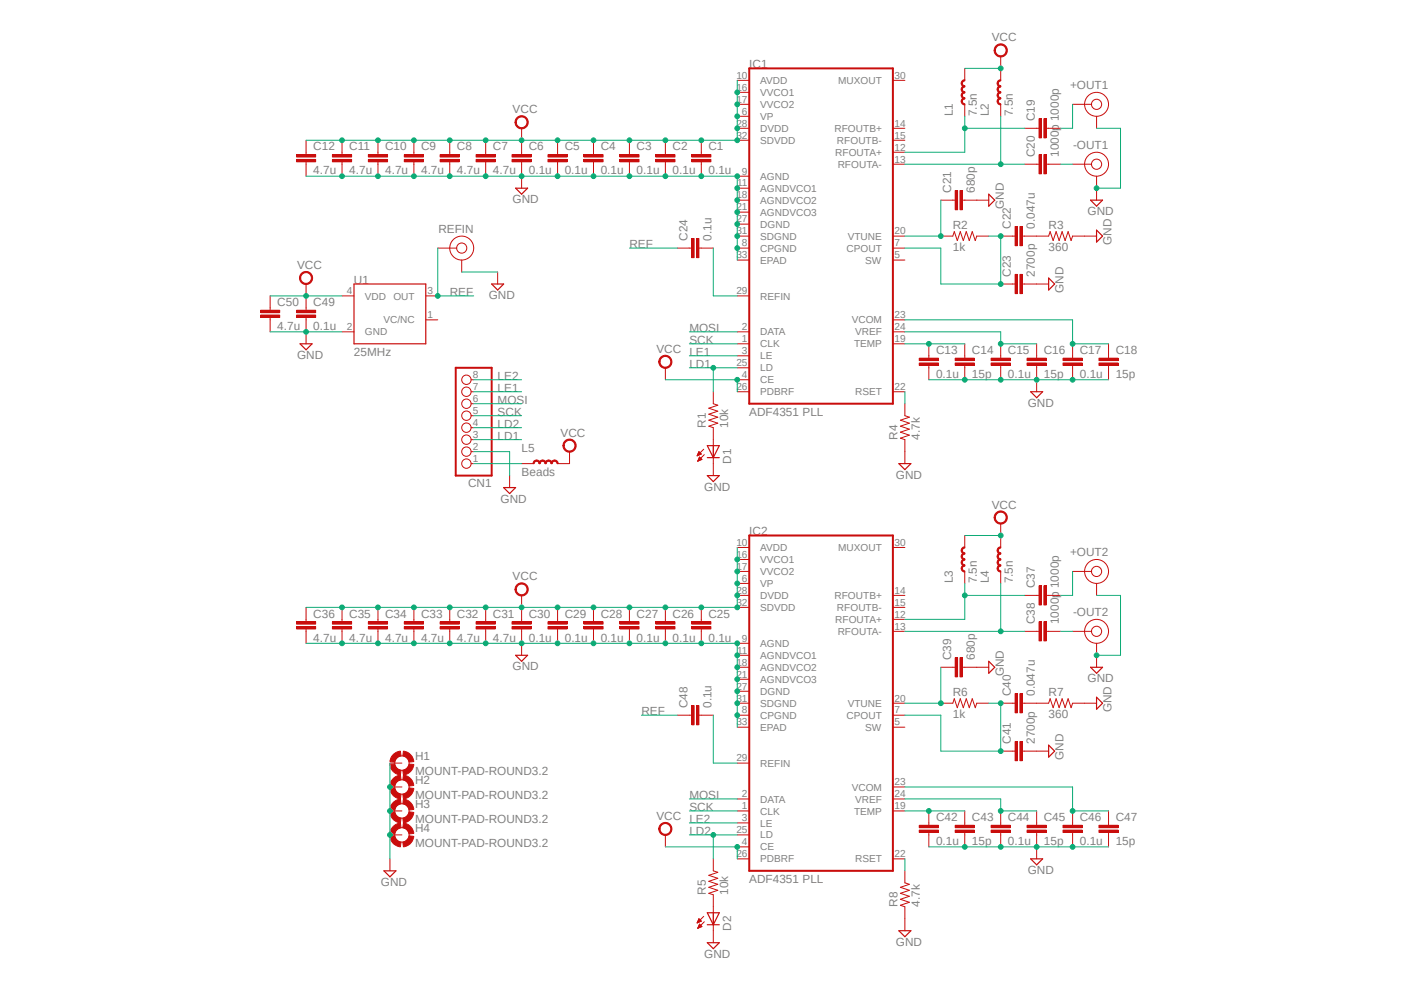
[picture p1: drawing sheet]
<svg xmlns="http://www.w3.org/2000/svg" width="297mm" height="210mm" viewBox="0 0 297 210" stroke-linecap="round" stroke-linejoin="round" font-family="sans-serif">
<defs><g id="words">
<g font-size="2.5" fill="#808080">
<text x="210.3" y="8.8">VCC</text>
<text x="158.9" y="14.5">IC1</text>
<text x="226.9" y="18.8">+OUT1</text>
<text x="108.7" y="24">VCC</text>
<text x="202" y="24.7" transform="rotate(-90 202 24.7)">L1</text>
<text x="207.1" y="24.7" transform="rotate(-90 207.1 24.7)">7.5n</text>
<text x="209.6" y="24.7" transform="rotate(-90 209.6 24.7)">L2</text>
<text x="214.7" y="24.7" transform="rotate(-90 214.7 24.7)">7.5n</text>
<text x="219.4" y="25.7" transform="rotate(-90 219.4 25.7)">C19</text>
<text x="66.4" y="31.9">C12</text>
<text x="74" y="31.9">C11</text>
<text x="81.7" y="31.9">C10</text>
<text x="89.3" y="31.9">C9</text>
<text x="96.9" y="31.9">C8</text>
<text x="104.5" y="31.9">C7</text>
<text x="112.1" y="31.9">C6</text>
<text x="119.7" y="31.9">C5</text>
<text x="127.4" y="31.9">C4</text>
<text x="135" y="31.9">C3</text>
<text x="142.6" y="31.9">C2</text>
<text x="150.2" y="31.9">C1</text>
<text x="219.4" y="33.3" transform="rotate(-90 219.4 33.3)">C20</text>
<text x="224.5" y="33.3" transform="rotate(-90 224.5 33.3)">1000p 1000p</text>
<text x="227.5" y="31.5">-OUT1</text>
<text x="66.4" y="37">4.7u</text>
<text x="74" y="37">4.7u</text>
<text x="81.7" y="37">4.7u</text>
<text x="89.3" y="37">4.7u</text>
<text x="96.9" y="37">4.7u</text>
<text x="104.5" y="37">4.7u</text>
<text x="112.1" y="37">0.1u</text>
<text x="119.7" y="37">0.1u</text>
<text x="127.4" y="37">0.1u</text>
<text x="135" y="37">0.1u</text>
<text x="142.6" y="37">0.1u</text>
<text x="150.2" y="37">0.1u</text>
<text x="201.6" y="40.9" transform="rotate(-90 201.6 40.9)">C21</text>
<text x="206.7" y="40.9" transform="rotate(-90 206.7 40.9)">680p</text>
<text x="108.7" y="43.1">GND</text>
<text x="212.8" y="44.3" transform="rotate(-90 212.8 44.3)">GND</text>
<text x="230.6" y="45.6">GND</text>
<text x="92.9" y="49.3">REFIN</text>
<text x="133.5" y="52.6">REF</text>
<text x="145.8" y="51.1" transform="rotate(-90 145.8 51.1)">C24</text>
<text x="150.9" y="51.1" transform="rotate(-90 150.9 51.1)">0.1u</text>
<text x="202" y="53.2">1k</text>
<text x="202" y="48.5">R2</text>
<text x="214.3" y="48.5" transform="rotate(-90 214.3 48.5)">C22</text>
<text x="219.4" y="48.5" transform="rotate(-90 219.4 48.5)">0.047u</text>
<text x="222.3" y="53.2">360</text>
<text x="222.3" y="48.5">R3</text>
<text x="235.7" y="52" transform="rotate(-90 235.7 52)">GND</text>
<text x="63" y="57">VCC</text>
<text x="214.3" y="58.7" transform="rotate(-90 214.3 58.7)">C23</text>
<text x="219.4" y="58.7" transform="rotate(-90 219.4 58.7)">2700p</text>
<text x="58.8" y="64.9">C50</text>
<text x="66.4" y="64.9">C49</text>
<text x="75.1" y="60.2">U1</text>
<text x="95.4" y="62.8">REF</text>
<text x="103.6" y="63.4">GND</text>
<text x="225.5" y="62.1" transform="rotate(-90 225.5 62.1)">GND</text>
<text x="58.8" y="70">4.7u</text>
<text x="66.4" y="70">0.1u</text>
<text x="146.2" y="70.4">MOSI</text>
<text x="63" y="76.1">GND</text>
<text x="75.1" y="75.4">25MHz</text>
<text x="139.2" y="74.8">VCC</text>
<text x="146.2" y="78">LD1</text>
<text x="146.2" y="72.9">SCK</text>
<text x="146.2" y="75.4">LE1</text>
<text x="198.5" y="75.1">C13</text>
<text x="206.1" y="75.1">C14</text>
<text x="213.7" y="75.1">C15</text>
<text x="221.3" y="75.1">C16</text>
<text x="228.9" y="75.1">C17</text>
<text x="236.6" y="75.1">C18</text>
<text x="105.5" y="80.5">LE2</text>
<text x="105.5" y="83.1">LE1</text>
<text x="198.5" y="80.1">0.1u</text>
<text x="206.1" y="80.1">15p</text>
<text x="213.7" y="80.1">0.1u</text>
<text x="221.3" y="80.1">15p</text>
<text x="228.9" y="80.1">0.1u</text>
<text x="236.6" y="80.1">15p</text>
<text x="105.5" y="85.6">MOSI</text>
<text x="105.5" y="88.1">SCK</text>
<text x="158.9" y="88.1">ADF4351 PLL</text>
<text x="217.9" y="86.2">GND</text>
<text x="105.5" y="93.2">LD1</text>
<text x="105.5" y="90.7">LD2</text>
<text x="110.6" y="95.8">L5</text>
<text x="118.8" y="92.6">VCC</text>
<text x="149.6" y="90.7" transform="rotate(-90 149.6 90.7)">R1</text>
<text x="154.4" y="90.7" transform="rotate(-90 154.4 90.7)">10k</text>
<text x="190.3" y="93.2" transform="rotate(-90 190.3 93.2)">R4</text>
<text x="195" y="93.2" transform="rotate(-90 195 93.2)">4.7k</text>
<text x="110.6" y="100.8">Beads</text>
<text x="155" y="98.3" transform="rotate(-90 155 98.3)">D1</text>
<text x="189.9" y="101.5">GND</text>
<text x="99.2" y="103.3">CN1</text>
<text x="106.1" y="106.6">GND</text>
<text x="149.3" y="104">GND</text>
<text x="210.3" y="107.8">VCC</text>
<text x="158.9" y="113.5">IC2</text>
<text x="226.9" y="117.9">+OUT2</text>
<text x="108.7" y="123.1">VCC</text>
<text x="202" y="123.7" transform="rotate(-90 202 123.7)">L3</text>
<text x="207.1" y="123.7" transform="rotate(-90 207.1 123.7)">7.5n</text>
<text x="209.6" y="123.7" transform="rotate(-90 209.6 123.7)">L4</text>
<text x="214.7" y="123.7" transform="rotate(-90 214.7 123.7)">7.5n</text>
<text x="219.4" y="124.7" transform="rotate(-90 219.4 124.7)">C37</text>
<text x="66.4" y="130.9">C36</text>
<text x="74" y="130.9">C35</text>
<text x="81.7" y="130.9">C34</text>
<text x="89.3" y="130.9">C33</text>
<text x="96.9" y="130.9">C32</text>
<text x="104.5" y="130.9">C31</text>
<text x="112.1" y="130.9">C30</text>
<text x="119.7" y="130.9">C29</text>
<text x="127.4" y="130.9">C28</text>
<text x="135" y="130.9">C27</text>
<text x="142.6" y="130.9">C26</text>
<text x="150.2" y="130.9">C25</text>
<text x="227.5" y="130.6">-OUT2</text>
<text x="66.4" y="136">4.7u</text>
<text x="74" y="136">4.7u</text>
<text x="81.7" y="136">4.7u</text>
<text x="89.3" y="136">4.7u</text>
<text x="96.9" y="136">4.7u</text>
<text x="104.5" y="136">4.7u</text>
<text x="112.1" y="136">0.1u</text>
<text x="119.7" y="136">0.1u</text>
<text x="127.4" y="136">0.1u</text>
<text x="135" y="136">0.1u</text>
<text x="142.6" y="136">0.1u</text>
<text x="150.2" y="136">0.1u</text>
<text x="219.4" y="132.3" transform="rotate(-90 219.4 132.3)">C38</text>
<text x="224.5" y="132.3" transform="rotate(-90 224.5 132.3)">1000p 1000p</text>
<text x="108.7" y="142.1">GND</text>
<text x="201.6" y="140" transform="rotate(-90 201.6 140)">C39</text>
<text x="206.7" y="140" transform="rotate(-90 206.7 140)">680p</text>
<text x="212.8" y="143.4" transform="rotate(-90 212.8 143.4)">GND</text>
<text x="202" y="147.5">R6</text>
<text x="214.3" y="147.6" transform="rotate(-90 214.3 147.6)">C40</text>
<text x="219.4" y="147.6" transform="rotate(-90 219.4 147.6)">0.047u</text>
<text x="222.3" y="147.5">R7</text>
<text x="230.6" y="144.7">GND</text>
<text x="136" y="151.6">REF</text>
<text x="145.8" y="150.1" transform="rotate(-90 145.8 150.1)">C48</text>
<text x="150.9" y="150.1" transform="rotate(-90 150.9 150.1)">0.1u</text>
<text x="202" y="152.3">1k</text>
<text x="222.3" y="152.3">360</text>
<text x="235.7" y="151" transform="rotate(-90 235.7 151)">GND</text>
<text x="88" y="161.2">H1</text>
<text x="214.3" y="157.7" transform="rotate(-90 214.3 157.7)">C41</text>
<text x="219.4" y="157.7" transform="rotate(-90 219.4 157.7)">2700p</text>
<text x="225.5" y="161.2" transform="rotate(-90 225.5 161.2)">GND</text>
<text x="88" y="164.3">MOUNT-PAD-ROUND3.2</text>
<text x="88" y="166.3">H2</text>
<text x="88" y="169.3">MOUNT-PAD-ROUND3.2</text>
<text x="88" y="171.4">H3</text>
<text x="139.2" y="173.8">VCC</text>
<text x="146.2" y="169.4">MOSI</text>
<text x="146.2" y="171.9">SCK</text>
<text x="88" y="174.4">MOUNT-PAD-ROUND3.2</text>
<text x="88" y="179.5">MOUNT-PAD-ROUND3.2</text>
<text x="88" y="176.4">H4</text>
<text x="146.2" y="177">LD2</text>
<text x="146.2" y="174.5">LE2</text>
<text x="198.5" y="179.2">0.1u</text>
<text x="198.5" y="174.1">C42</text>
<text x="206.1" y="179.2">15p</text>
<text x="206.1" y="174.1">C43</text>
<text x="213.7" y="174.1">C44</text>
<text x="213.7" y="179.2">0.1u</text>
<text x="221.3" y="179.2">15p</text>
<text x="221.3" y="174.1">C45</text>
<text x="228.9" y="174.1">C46</text>
<text x="228.9" y="179.2">0.1u</text>
<text x="236.6" y="179.2">15p</text>
<text x="236.6" y="174.1">C47</text>
<text x="217.9" y="185.3">GND</text>
<text x="80.8" y="187.8">GND</text>
<text x="149.6" y="189.7" transform="rotate(-90 149.6 189.7)">R5</text>
<text x="154.4" y="189.7" transform="rotate(-90 154.4 189.7)">10k</text>
<text x="158.9" y="187.2">ADF4351 PLL</text>
<text x="155" y="197.3" transform="rotate(-90 155 197.3)">D2</text>
<text x="190.3" y="192.3" transform="rotate(-90 190.3 192.3)">R8</text>
<text x="195" y="192.3" transform="rotate(-90 195 192.3)">4.7k</text>
<text x="149.3" y="203.1">GND</text>
<text x="189.9" y="200.5">GND</text>
</g>
<g font-size="2.1" fill="#808080">
<text x="156.1" y="16.7">10</text>
<text x="161.2" y="17.8">AVDD</text>
<text x="177.7" y="17.8">MUXOUT</text>
<text x="189.7" y="16.7">30</text>
<text x="156.1" y="21.8">17</text>
<text x="156.1" y="19.2">16</text>
<text x="161.2" y="22.9">VVCO2</text>
<text x="161.2" y="20.3">VVCO1</text>
<text x="156.1" y="26.8">28</text>
<text x="156.1" y="29.4">32</text>
<text x="157.3" y="24.3">6</text>
<text x="161.2" y="28">DVDD</text>
<text x="161.2" y="25.4">VP</text>
<text x="176.9" y="28">RFOUTB+</text>
<text x="189.7" y="29.4">15</text>
<text x="189.7" y="26.8">14</text>
<text x="161.2" y="30.5">SDVDD</text>
<text x="177.1" y="33">RFOUTA+</text>
<text x="177.5" y="30.5">RFOUTB-</text>
<text x="177.6" y="35.6">RFOUTA-</text>
<text x="189.7" y="34.5">13</text>
<text x="189.7" y="31.9">12</text>
<text x="156.3" y="39.5">11</text>
<text x="157.3" y="37">9</text>
<text x="161.2" y="38.1">AGND</text>
<text x="161.2" y="40.7">AGNDVCO1</text>
<text x="156.1" y="47.2">27</text>
<text x="156.1" y="42.1">18</text>
<text x="156.1" y="44.6">21</text>
<text x="161.2" y="43.2">AGNDVCO2</text>
<text x="161.2" y="45.7">AGNDVCO3</text>
<text x="156.1" y="49.7">31</text>
<text x="157.3" y="52.2">8</text>
<text x="161.2" y="50.8">SDGND</text>
<text x="161.2" y="53.4">CPGND</text>
<text x="161.2" y="48.3">DGND</text>
<text x="179.5" y="53.4">CPOUT</text>
<text x="179.7" y="50.8">VTUNE</text>
<text x="189.7" y="49.7">20</text>
<text x="189.7" y="52.2">7</text>
<text x="156.1" y="54.8">33</text>
<text x="161.2" y="55.9">EPAD</text>
<text x="183.4" y="55.9">SW</text>
<text x="189.7" y="54.8">5</text>
<text x="73.5" y="62.4">4</text>
<text x="77.4" y="63.5">VDD</text>
<text x="83.4" y="63.5">OUT</text>
<text x="90.6" y="62.4">3</text>
<text x="156.1" y="62.4">29</text>
<text x="161.2" y="63.5">REFIN</text>
<text x="73.5" y="70">2</text>
<text x="77.4" y="71.1">GND</text>
<text x="81.3" y="68.6">VC/NC</text>
<text x="90.6" y="67.5">1</text>
<text x="157.3" y="70">2</text>
<text x="161.2" y="71.1">DATA</text>
<text x="180.6" y="68.6">VCOM</text>
<text x="181.3" y="71.1">VREF</text>
<text x="189.7" y="67.5">23</text>
<text x="189.7" y="70">24</text>
<text x="156.1" y="77.6">25</text>
<text x="157.3" y="72.6">1</text>
<text x="157.3" y="75.1">3</text>
<text x="161.2" y="73.7">CLK</text>
<text x="161.2" y="76.2">LE</text>
<text x="181.1" y="73.7">TEMP</text>
<text x="189.7" y="72.6">19</text>
<text x="100.2" y="82.7">7</text>
<text x="100.2" y="80.2">8</text>
<text x="156.1" y="82.7">26</text>
<text x="157.3" y="80.2">4</text>
<text x="161.2" y="81.3">CE</text>
<text x="161.2" y="78.7">LD</text>
<text x="161.2" y="83.8">PDBRF</text>
<text x="181.3" y="83.8">RSET</text>
<text x="189.7" y="82.7">22</text>
<text x="100.2" y="87.8">5</text>
<text x="100.2" y="85.2">6</text>
<text x="100.2" y="95.4">2</text>
<text x="100.2" y="92.9">3</text>
<text x="100.2" y="90.3">4</text>
<text x="100.2" y="97.9">1</text>
<text x="156.1" y="115.7">10</text>
<text x="156.1" y="118.3">16</text>
<text x="161.2" y="116.8">AVDD</text>
<text x="161.2" y="119.4">VVCO1</text>
<text x="177.7" y="116.8">MUXOUT</text>
<text x="189.7" y="115.7">30</text>
<text x="156.1" y="125.9">28</text>
<text x="156.1" y="120.8">17</text>
<text x="157.3" y="123.3">6</text>
<text x="161.2" y="121.9">VVCO2</text>
<text x="161.2" y="124.5">VP</text>
<text x="189.7" y="125.9">14</text>
<text x="156.1" y="128.4">32</text>
<text x="161.2" y="127">DVDD</text>
<text x="161.2" y="129.5">SDVDD</text>
<text x="176.9" y="127">RFOUTB+</text>
<text x="177.5" y="129.5">RFOUTB-</text>
<text x="189.7" y="131">12</text>
<text x="189.7" y="128.4">15</text>
<text x="157.3" y="136">9</text>
<text x="161.2" y="137.2">AGND</text>
<text x="177.1" y="132.1">RFOUTA+</text>
<text x="177.6" y="134.6">RFOUTA-</text>
<text x="189.7" y="133.5">13</text>
<text x="156.1" y="141.1">18</text>
<text x="156.1" y="143.7">21</text>
<text x="156.3" y="138.6">11</text>
<text x="161.2" y="142.2">AGNDVCO2</text>
<text x="161.2" y="139.7">AGNDVCO1</text>
<text x="156.1" y="148.7">31</text>
<text x="156.1" y="146.2">27</text>
<text x="161.2" y="149.9">SDGND</text>
<text x="161.2" y="147.3">DGND</text>
<text x="161.2" y="144.8">AGNDVCO3</text>
<text x="179.7" y="149.9">VTUNE</text>
<text x="189.7" y="148.7">20</text>
<text x="156.1" y="153.8">33</text>
<text x="157.3" y="151.3">8</text>
<text x="161.2" y="152.4">CPGND</text>
<text x="161.2" y="154.9">EPAD</text>
<text x="179.5" y="152.4">CPOUT</text>
<text x="183.4" y="154.9">SW</text>
<text x="189.7" y="153.8">5</text>
<text x="189.7" y="151.3">7</text>
<text x="156.1" y="161.4">29</text>
<text x="161.2" y="162.6">REFIN</text>
<text x="180.6" y="167.6">VCOM</text>
<text x="189.7" y="166.5">23</text>
<text x="157.3" y="169.1">2</text>
<text x="157.3" y="171.6">1</text>
<text x="161.2" y="170.2">DATA</text>
<text x="161.2" y="172.7">CLK</text>
<text x="181.1" y="172.7">TEMP</text>
<text x="181.3" y="170.2">VREF</text>
<text x="189.7" y="169.1">24</text>
<text x="189.7" y="171.6">19</text>
<text x="156.1" y="176.7">25</text>
<text x="157.3" y="179.2">4</text>
<text x="157.3" y="174.1">3</text>
<text x="161.2" y="175.2">LE</text>
<text x="161.2" y="177.8">LD</text>
<text x="156.1" y="181.8">26</text>
<text x="161.2" y="180.3">CE</text>
<text x="161.2" y="182.9">PDBRF</text>
<text x="181.3" y="182.9">RSET</text>
<text x="189.7" y="181.8">22</text>
</g>
</g></defs>
<path d="M55.2 6.2l186.6 197.5M241.8 6.2l-186.6 197.5" fill="none" stroke="#fff" stroke-width=".21"/>
<path d="M158.9 14.5h30.4v71.1h-30.4z" fill="none" stroke="#c90d0c" stroke-width=".42"/>
<g fill="none" stroke="#c90d0c" stroke-width=".21">
<path d="M156.3 17h2.6M156.3 19.6h2.6M189.3 17h2.6M148.7 32.3v.5M148.7 34.3v.5M156.3 27.2h2.6M156.3 29.7h2.6M156.3 22.1h2.6M156.3 24.7h2.6M156.3 37.4h2.6M156.3 39.9h2.6M189.3 27.2h2.6"/>
<path d="M189.3 29.7h2.6M189.3 34.8h2.6M189.3 32.3h2.6M156.3 50.1h2.6M156.3 55.1h2.6M156.3 52.6h2.6M156.3 47.5h2.6M156.3 42.4h2.6M156.3 45h2.6M189.3 50.1h2.6M189.3 55.1h2.6M189.3 52.6h2.6"/>
<path d="M156.3 70.4h2.6M156.3 62.7h2.6M156.3 72.9h2.6M156.3 75.4h2.6M156.3 78h2.6M189.3 67.8h2.6M189.3 70.4h2.6M189.3 72.9h2.6M156.3 80.5h2.6M156.3 83.1h2.6M189.3 83.1h2.6"/>
</g>
<path d="M146.7 33.8h4v.5h-4z" fill-rule="evenodd" fill="#c90d0c"/>
<path d="M146.7 33.8h4v.5h-4z" fill="none" stroke="#c90d0c" stroke-width=".21"/>
<path d="M146.7 32.8h4v.5h-4z" fill-rule="evenodd" fill="#c90d0c"/>
<path d="M141.1 32.3v.5M141.1 34.3v.5M146.7 32.8h4v.5h-4zM148.7 29.7v2.6M148.7 34.8v2.6" fill="none" stroke="#c90d0c" stroke-width=".21"/>
<path d="M139 33.8h4.1v.5h-4.1z" fill-rule="evenodd" fill="#c90d0c"/>
<path d="M139 33.8h4.1v.5h-4.1z" fill="none" stroke="#c90d0c" stroke-width=".21"/>
<path d="M139 32.8h4.1v.5h-4.1z" fill-rule="evenodd" fill="#c90d0c"/>
<path d="M133.5 32.3v.5M133.5 34.3v.5M139 32.8h4.1v.5h-4.1zM141.1 29.7v2.6M141.1 34.8v2.6" fill="none" stroke="#c90d0c" stroke-width=".21"/>
<path d="M131.4 33.8h4.1v.5h-4.1z" fill-rule="evenodd" fill="#c90d0c"/>
<path d="M131.4 33.8h4.1v.5h-4.1z" fill="none" stroke="#c90d0c" stroke-width=".21"/>
<path d="M131.4 32.8h4.1v.5h-4.1z" fill-rule="evenodd" fill="#c90d0c"/>
<path d="M125.8 32.3v.5M125.8 34.3v.5M131.4 32.8h4.1v.5h-4.1zM133.5 29.7v2.6M133.5 34.8v2.6" fill="none" stroke="#c90d0c" stroke-width=".21"/>
<path d="M123.8 33.8h4.1v.5h-4.1z" fill-rule="evenodd" fill="#c90d0c"/>
<path d="M123.8 33.8h4.1v.5h-4.1z" fill="none" stroke="#c90d0c" stroke-width=".21"/>
<path d="M123.8 32.8h4.1v.5h-4.1z" fill-rule="evenodd" fill="#c90d0c"/>
<path d="M118.2 32.3v.5M118.2 34.3v.5M123.8 32.8h4.1v.5h-4.1zM125.8 29.7v2.6M125.8 34.8v2.6" fill="none" stroke="#c90d0c" stroke-width=".21"/>
<path d="M116.2 33.8h4v.5h-4z" fill-rule="evenodd" fill="#c90d0c"/>
<path d="M116.2 33.8h4v.5h-4z" fill="none" stroke="#c90d0c" stroke-width=".21"/>
<path d="M116.2 32.8h4v.5h-4z" fill-rule="evenodd" fill="#c90d0c"/>
<path d="M110.6 32.3v.5M110.6 34.3v.5M116.2 32.8h4v.5h-4zM118.2 29.7v2.6M118.2 34.8v2.6" fill="none" stroke="#c90d0c" stroke-width=".21"/>
<path d="M108.6 33.8h4v.5h-4z" fill-rule="evenodd" fill="#c90d0c"/>
<path d="M108.6 33.8h4v.5h-4z" fill="none" stroke="#c90d0c" stroke-width=".21"/>
<path d="M108.6 32.8h4v.5h-4z" fill-rule="evenodd" fill="#c90d0c"/>
<path d="M103 32.3v.5M103 34.3v.5M108.6 32.8h4v.5h-4zM110.6 29.7v2.6M110.6 34.8v2.6" fill="none" stroke="#c90d0c" stroke-width=".21"/>
<path d="M100.9 33.8h4.1v.5h-4.1z" fill-rule="evenodd" fill="#c90d0c"/>
<path d="M100.9 33.8h4.1v.5h-4.1z" fill="none" stroke="#c90d0c" stroke-width=".21"/>
<path d="M100.9 32.8h4.1v.5h-4.1z" fill-rule="evenodd" fill="#c90d0c"/>
<path d="M95.4 32.3v.5M95.4 34.3v.5M100.9 32.8h4.1v.5h-4.1zM103 29.7v2.6M103 34.8v2.6" fill="none" stroke="#c90d0c" stroke-width=".21"/>
<path d="M93.3 33.8h4.1v.5h-4.1z" fill-rule="evenodd" fill="#c90d0c"/>
<path d="M93.3 33.8h4.1v.5h-4.1z" fill="none" stroke="#c90d0c" stroke-width=".21"/>
<path d="M93.3 32.8h4.1v.5h-4.1z" fill-rule="evenodd" fill="#c90d0c"/>
<path d="M87.8 32.3v.5M87.8 34.3v.5M93.3 32.8h4.1v.5h-4.1zM95.4 29.7v2.6M95.4 34.8v2.6" fill="none" stroke="#c90d0c" stroke-width=".21"/>
<path d="M85.7 33.8h4.1v.5h-4.1z" fill-rule="evenodd" fill="#c90d0c"/>
<path d="M85.7 33.8h4.1v.5h-4.1z" fill="none" stroke="#c90d0c" stroke-width=".21"/>
<path d="M85.7 32.8h4.1v.5h-4.1z" fill-rule="evenodd" fill="#c90d0c"/>
<path d="M80.1 32.3v.5M80.1 34.3v.5M85.7 32.8h4.1v.5h-4.1zM87.8 29.7v2.6M87.8 34.8v2.6" fill="none" stroke="#c90d0c" stroke-width=".21"/>
<path d="M78.1 33.8h4.1v.5h-4.1z" fill-rule="evenodd" fill="#c90d0c"/>
<path d="M78.1 33.8h4.1v.5h-4.1z" fill="none" stroke="#c90d0c" stroke-width=".21"/>
<path d="M78.1 32.8h4.1v.5h-4.1z" fill-rule="evenodd" fill="#c90d0c"/>
<path d="M72.5 32.3v.5M72.5 34.3v.5M78.1 32.8h4.1v.5h-4.1zM80.1 29.7v2.6M80.1 34.8v2.6" fill="none" stroke="#c90d0c" stroke-width=".21"/>
<path d="M70.5 33.8h4v.5h-4z" fill-rule="evenodd" fill="#c90d0c"/>
<path d="M70.5 33.8h4v.5h-4z" fill="none" stroke="#c90d0c" stroke-width=".21"/>
<path d="M70.5 32.8h4v.5h-4z" fill-rule="evenodd" fill="#c90d0c"/>
<path d="M64.9 32.3v.5M64.9 34.3v.5M70.5 32.8h4v.5h-4zM72.5 29.7v2.6M72.5 34.8v2.6" fill="none" stroke="#c90d0c" stroke-width=".21"/>
<path d="M62.9 33.8h4v.5h-4z" fill-rule="evenodd" fill="#c90d0c"/>
<path d="M62.9 33.8h4v.5h-4z" fill="none" stroke="#c90d0c" stroke-width=".21"/>
<path d="M62.9 32.8h4v.5h-4z" fill-rule="evenodd" fill="#c90d0c"/>
<path d="M62.9 32.8h4v.5h-4zM64.9 29.7v2.6M64.9 34.8v2.6M110.6 37.4v2.5" fill="none" stroke="#c90d0c" stroke-width=".21"/>
<path d="M109.3 39.9h2.6l-1.3 1.3z" fill="none" stroke="#c90d0c" stroke-width=".25"/>
<path d="M109.6 25a1.4 1.4 0 0 1 2.2 .2 1.4 1.4 0 0 1-.8 2.1 1.4 1.4 0 0 1-1.8-1.4h.2a1.15 1.15 0 0 1 1.7-1.1 1.15 1.15 0 0 1 .2 2 1.15 1.15 0 0 1-1.8-.6l-.1-.3h-.2z" fill-rule="evenodd" fill="#c90d0c"/>
<g fill="none" stroke="#c90d0c" stroke-width=".21">
<path d="M109.6 25a1.4 1.4 0 0 1 2.2 .2 1.4 1.4 0 0 1-.8 2.1 1.4 1.4 0 0 1-1.8-1.4h.2a1.15 1.15 0 0 1 1.7-1.1 1.15 1.15 0 0 1 .2 2 1.15 1.15 0 0 1-1.8-.6l-.1-.3h-.2zM110.6 27.2v2.5M147.8 96.5h.3M147.9 96.4h.4M148 96.3h.6M148 97.7h.1M148 96.2h.6M148 97.6h.3M148.1 96.1h.4M148.1 97.5h.5M148.1 95.9h.3M148.1 97.4h.7"/>
<path d="M148.2 95.8h.1M148.2 97.3h.5M148.2 95.8l.5 .5-.9 .3zM148.2 97.2h.3M148.2 97h.2M148.3 96.9l.5 .5-.9 .4zM149.2 95.2l-1.4 1.4M149.3 96.4l-1.4 1.4M151.2 83.1v2.5l1 .3-1.9 .7 1.9 .6-1.9 .6 1.9 .7-1.9 .6 1.9 .6-1.9 .7 .9 .3v10.1"/>
</g>
<path d="M150 94.5h2.5l-1.3 2.5zM150 97h2.5M150 100.8h2.5l-1.3 1.3z" fill="none" stroke="#c90d0c" stroke-width=".25"/>
<path d="M140.1 75.8a1.4 1.4 0 0 1 2.2 .2 1.4 1.4 0 0 1-.9 2.1 1.4 1.4 0 0 1-1.7-1.4h.2a1.15 1.15 0 0 1 1.6-1 1.15 1.15 0 0 1 .3 1.9 1.15 1.15 0 0 1-1.8-.6l-.1-.3h-.2z" fill-rule="evenodd" fill="#c90d0c"/>
<path d="M140.1 75.8a1.4 1.4 0 0 1 2.2 .2 1.4 1.4 0 0 1-.9 2.1 1.4 1.4 0 0 1-1.7-1.4h.2a1.15 1.15 0 0 1 1.6-1 1.15 1.15 0 0 1 .3 1.9 1.15 1.15 0 0 1-1.8-.6l-.1-.3h-.2zM141.1 78v2.5" fill="none" stroke="#c90d0c" stroke-width=".21"/>
<path d="M203.8 21.5h.2l.1 .3 .5 .2v.2l-.6-.2z" fill-rule="evenodd" fill="#c90d0c"/>
<path d="M203.8 21.5h.2l.1 .3 .5 .2v.2l-.6-.2z" fill="none" stroke="#c90d0c" stroke-width=".21"/>
<path d="M204 20.9l.6-.2v.3l-.3 .1-.3 .4h-.2z" fill-rule="evenodd" fill="#c90d0c"/>
<path d="M204.6 14.5v2.5M204 20.9l.6-.2v.3l-.3 .1-.3 .4h-.2zM204.6 22.1v2.6" fill="none" stroke="#c90d0c" stroke-width=".21"/>
<path d="M203.8 20.2h.2l.1 .3 .5 .2v.3l-.6-.2z" fill-rule="evenodd" fill="#c90d0c"/>
<path d="M203.8 20.2h.2l.1 .3 .5 .2v.3l-.6-.2z" fill="none" stroke="#c90d0c" stroke-width=".21"/>
<path d="M204 19.7l.6-.2v.2l-.3 .1-.3 .4h-.2z" fill-rule="evenodd" fill="#c90d0c"/>
<path d="M204 19.7l.6-.2v.2l-.3 .1-.3 .4h-.2z" fill="none" stroke="#c90d0c" stroke-width=".21"/>
<path d="M203.8 18.9h.2l.1 .3 .5 .3v.2l-.6-.2z" fill-rule="evenodd" fill="#c90d0c"/>
<path d="M203.8 18.9h.2l.1 .3 .5 .3v.2l-.6-.2z" fill="none" stroke="#c90d0c" stroke-width=".21"/>
<path d="M204 18.4l.6-.2v.2l-.5 .2-.1 .3h-.2z" fill-rule="evenodd" fill="#c90d0c"/>
<path d="M204 18.4l.6-.2v.2l-.5 .2-.1 .3h-.2z" fill="none" stroke="#c90d0c" stroke-width=".21"/>
<path d="M203.8 17.7h.2l.1 .3 .5 .2v.2l-.6-.2z" fill-rule="evenodd" fill="#c90d0c"/>
<path d="M203.8 17.7h.2l.1 .3 .5 .2v.2l-.6-.2z" fill="none" stroke="#c90d0c" stroke-width=".21"/>
<path d="M204 17.1l.6-.2v.3l-.5 .2-.1 .3h-.2z" fill-rule="evenodd" fill="#c90d0c"/>
<path d="M204 17.1l.6-.2v.3l-.5 .2-.1 .3h-.2z" fill="none" stroke="#c90d0c" stroke-width=".21"/>
<path d="M211.4 21.5h.3l.1 .3 .4 .2v.2l-.6-.2z" fill-rule="evenodd" fill="#c90d0c"/>
<path d="M211.4 21.5h.3l.1 .3 .4 .2v.2l-.6-.2z" fill="none" stroke="#c90d0c" stroke-width=".21"/>
<path d="M211.6 20.9l.6-.2v.3l-.3 .1-.2 .4h-.3z" fill-rule="evenodd" fill="#c90d0c"/>
<path d="M212.2 14.5v2.5M211.6 20.9l.6-.2v.3l-.3 .1-.2 .4h-.3zM212.2 22.1v2.6" fill="none" stroke="#c90d0c" stroke-width=".21"/>
<path d="M211.4 20.2h.3l.1 .3 .4 .2v.3l-.6-.2z" fill-rule="evenodd" fill="#c90d0c"/>
<path d="M211.4 20.2h.3l.1 .3 .4 .2v.3l-.6-.2z" fill="none" stroke="#c90d0c" stroke-width=".21"/>
<path d="M211.6 19.7l.6-.2v.2l-.3 .1-.2 .4h-.3z" fill-rule="evenodd" fill="#c90d0c"/>
<path d="M211.6 19.7l.6-.2v.2l-.3 .1-.2 .4h-.3z" fill="none" stroke="#c90d0c" stroke-width=".21"/>
<path d="M211.4 18.9h.3l.1 .3 .4 .3v.2l-.6-.2z" fill-rule="evenodd" fill="#c90d0c"/>
<path d="M211.4 18.9h.3l.1 .3 .4 .3v.2l-.6-.2z" fill="none" stroke="#c90d0c" stroke-width=".21"/>
<path d="M211.6 18.4l.6-.2v.2l-.4 .2-.1 .3h-.3z" fill-rule="evenodd" fill="#c90d0c"/>
<path d="M211.6 18.4l.6-.2v.2l-.4 .2-.1 .3h-.3z" fill="none" stroke="#c90d0c" stroke-width=".21"/>
<path d="M211.4 17.7h.3l.1 .3 .4 .2v.2l-.6-.2z" fill-rule="evenodd" fill="#c90d0c"/>
<path d="M211.4 17.7h.3l.1 .3 .4 .2v.2l-.6-.2z" fill="none" stroke="#c90d0c" stroke-width=".21"/>
<path d="M211.6 17.1l.6-.2v.3l-.4 .2-.1 .3h-.3z" fill-rule="evenodd" fill="#c90d0c"/>
<path d="M211.6 17.1l.6-.2v.3l-.4 .2-.1 .3h-.3zM219.8 27.2h.5M221.8 27.2h.5" fill="none" stroke="#c90d0c" stroke-width=".21"/>
<path d="M221.3 25.2h.5v4h-.5z" fill-rule="evenodd" fill="#c90d0c"/>
<path d="M221.3 25.2h.5v4h-.5z" fill="none" stroke="#c90d0c" stroke-width=".21"/>
<path d="M220.3 25.2h.5v4h-.5z" fill-rule="evenodd" fill="#c90d0c"/>
<path d="M217.3 27.2h2.5M219.8 34.8h.5M220.3 25.2h.5v4h-.5zM221.8 34.8h.5M222.3 27.2h2.6" fill="none" stroke="#c90d0c" stroke-width=".21"/>
<path d="M221.3 32.8h.5v4.1h-.5z" fill-rule="evenodd" fill="#c90d0c"/>
<path d="M221.3 32.8h.5v4.1h-.5z" fill="none" stroke="#c90d0c" stroke-width=".21"/>
<path d="M220.3 32.8h.5v4.1h-.5z" fill-rule="evenodd" fill="#c90d0c"/>
<path d="M217.3 34.8h2.5M220.3 32.8h.5v4.1h-.5zM222.3 34.8h2.6" fill="none" stroke="#c90d0c" stroke-width=".21"/>
<path d="M211.2 9.7a1.4 1.4 0 0 1 2.2 .3 1.4 1.4 0 0 1-.9 2 1.4 1.4 0 0 1-1.7-1.3h.2a1.15 1.15 0 0 1 1.6-1.1 1.15 1.15 0 0 1 .3 1.9 1.15 1.15 0 0 1-1.8-.5l-.1-.3h-.2z" fill-rule="evenodd" fill="#c90d0c"/>
<g fill="none" stroke="#c90d0c" stroke-width=".21">
<path d="M211.2 9.7a1.4 1.4 0 0 1 2.2 .3 1.4 1.4 0 0 1-.9 2 1.4 1.4 0 0 1-1.7-1.3h.2a1.15 1.15 0 0 1 1.6-1.1 1.15 1.15 0 0 1 .3 1.9 1.15 1.15 0 0 1-1.8-.5l-.1-.3h-.2zM212.2 12v2.5M227.4 22.1h4.1M227.4 34.8h4.1M232.5 24.7v2.5M232.5 37.4v5M202 42.4h.5M204 42.4h.6"/>
<circle cx="232.5" cy="22.1" r="1.08"/>
<circle cx="232.5" cy="34.8" r="1.08"/>
<circle cx="232.5" cy="22.1" r="2.54"/>
<circle cx="232.5" cy="34.8" r="2.54"/>
</g>
<path d="M231.2 42.4h2.6l-1.3 1.3z" fill="none" stroke="#c90d0c" stroke-width=".25"/>
<path d="M203.5 40.4h.5v4.1h-.5z" fill-rule="evenodd" fill="#c90d0c"/>
<path d="M203.5 40.4h.5v4.1h-.5z" fill="none" stroke="#c90d0c" stroke-width=".21"/>
<path d="M202.5 40.4h.5v4.1h-.5z" fill-rule="evenodd" fill="#c90d0c"/>
<path d="M199.5 42.4h2.5M199.5 50.1h2.5l.3-1 .7 1.9 .6-1.9 .6 1.9 .7-1.9 .6 1.9 .6-1.9 .7 1.9 .3-.9h2.5M202.5 40.4h.5v4.1h-.5zM204.6 42.4h2.5M214.7 50.1h.5M216.7 50.1h.6" fill="none" stroke="#c90d0c" stroke-width=".21"/>
<path d="M216.2 48h.5v4.1h-.5z" fill-rule="evenodd" fill="#c90d0c"/>
<path d="M216.2 48h.5v4.1h-.5z" fill="none" stroke="#c90d0c" stroke-width=".21"/>
<path d="M215.2 48h.5v4.1h-.5z" fill-rule="evenodd" fill="#c90d0c"/>
<path d="M212.2 50.1h2.5M215.2 48h.5v4.1h-.5zM217.3 50.1h2.5M214.7 60.2h.5M216.7 60.2h.6" fill="none" stroke="#c90d0c" stroke-width=".21"/>
<path d="M216.2 58.2h.5v4.1h-.5z" fill-rule="evenodd" fill="#c90d0c"/>
<path d="M216.2 58.2h.5v4.1h-.5z" fill="none" stroke="#c90d0c" stroke-width=".21"/>
<path d="M215.2 58.2h.5v4.1h-.5z" fill-rule="evenodd" fill="#c90d0c"/>
<path d="M207.1 42.4h2.5M215.2 58.2h.5v4.1h-.5zM219.8 50.1h2.5l.3-1 .7 1.9 .6-1.9 .7 1.9 .6-1.9 .6 1.9 .7-1.9 .6 1.9 .3-.9h5.1M196.9 75.4v.5M196.9 77.5v.5M212.2 60.2h2.5M217.3 60.2h5M191.9 85.6v2.5l.9 .4-1.9 .6 1.9 .6-1.9 .7 1.9 .6-1.9 .6 1.9 .7-1.9 .6 1 .3v2.6" fill="none" stroke="#c90d0c" stroke-width=".21"/>
<path d="M209.6 41.2l1.3 1.2-1.3 1.3zM222.3 58.9l1.3 1.3-1.3 1.3zM232.5 48.8l1.3 1.3-1.3 1.2z" fill="none" stroke="#c90d0c" stroke-width=".25"/>
<path d="M194.9 77h4.1v.5h-4.1z" fill-rule="evenodd" fill="#c90d0c"/>
<path d="M194.9 77h4.1v.5h-4.1z" fill="none" stroke="#c90d0c" stroke-width=".21"/>
<path d="M194.9 75.9h4.1v.6h-4.1z" fill-rule="evenodd" fill="#c90d0c"/>
<path d="M194.9 75.9h4.1v.6h-4.1zM196.9 72.9v2.5M196.9 78v2.5M212.2 75.4v.5M212.2 77.5v.5" fill="none" stroke="#c90d0c" stroke-width=".21"/>
<path d="M210.1 77h4.1v.5h-4.1z" fill-rule="evenodd" fill="#c90d0c"/>
<path d="M210.1 77h4.1v.5h-4.1z" fill="none" stroke="#c90d0c" stroke-width=".21"/>
<path d="M210.1 75.9h4.1v.6h-4.1z" fill-rule="evenodd" fill="#c90d0c"/>
<path d="M210.1 75.9h4.1v.6h-4.1zM212.2 72.9v2.5M212.2 78v2.5M227.4 75.4v.5M227.4 77.5v.5" fill="none" stroke="#c90d0c" stroke-width=".21"/>
<path d="M225.4 77h4v.5h-4z" fill-rule="evenodd" fill="#c90d0c"/>
<path d="M225.4 77h4v.5h-4z" fill="none" stroke="#c90d0c" stroke-width=".21"/>
<path d="M225.4 75.9h4v.6h-4z" fill-rule="evenodd" fill="#c90d0c"/>
<path d="M204.6 75.4v.5M204.6 77.5v.5M225.4 75.9h4v.6h-4zM227.4 72.9v2.5M227.4 78v2.5" fill="none" stroke="#c90d0c" stroke-width=".21"/>
<path d="M202.5 77h4.1v.5h-4.1z" fill-rule="evenodd" fill="#c90d0c"/>
<path d="M202.5 77h4.1v.5h-4.1z" fill="none" stroke="#c90d0c" stroke-width=".21"/>
<path d="M202.5 75.9h4.1v.6h-4.1z" fill-rule="evenodd" fill="#c90d0c"/>
<path d="M202.5 75.9h4.1v.6h-4.1zM204.6 72.9v2.5M204.6 78v2.5M219.8 75.4v.5M219.8 77.5v.5" fill="none" stroke="#c90d0c" stroke-width=".21"/>
<path d="M217.8 77h4v.5h-4z" fill-rule="evenodd" fill="#c90d0c"/>
<path d="M217.8 77h4v.5h-4z" fill="none" stroke="#c90d0c" stroke-width=".21"/>
<path d="M217.8 75.9h4v.6h-4z" fill-rule="evenodd" fill="#c90d0c"/>
<path d="M217.8 75.9h4v.6h-4zM219.8 72.9v2.5M219.8 78v2.5M235 75.4v.5M235 77.5v.5" fill="none" stroke="#c90d0c" stroke-width=".21"/>
<path d="M233 77h4.1v.5h-4.1z" fill-rule="evenodd" fill="#c90d0c"/>
<path d="M233 77h4.1v.5h-4.1z" fill="none" stroke="#c90d0c" stroke-width=".21"/>
<path d="M233 75.9h4.1v.6h-4.1z" fill-rule="evenodd" fill="#c90d0c"/>
<g fill="none" stroke="#c90d0c" stroke-width=".21">
<path d="M233 75.9h4.1v.6h-4.1zM235 72.9v2.5M235 78v2.5M191.9 95.8v2.5M219.8 80.5v2.6M156.3 116.1h2.6M156.3 118.6h2.6M189.3 116.1h2.6M148.7 131.3v.5M148.7 133.3v.6M156.3 126.2h2.6M156.3 128.8h2.6"/>
<path d="M156.3 121.2h2.6M156.3 123.7h2.6M156.3 136.4h2.6M156.3 138.9h2.6M189.3 126.2h2.6M189.3 128.8h2.6M189.3 133.9h2.6M189.3 131.3h2.6M156.3 149.1h2.6M156.3 154.2h2.6M156.3 151.6h2.6M156.3 146.6h2.6"/>
<path d="M156.3 141.5h2.6M156.3 144h2.6M189.3 149.1h2.6M189.3 154.2h2.6M189.3 151.6h2.6M156.3 169.4h2.6M156.3 161.8h2.6M156.3 171.9h2.6M156.3 179.6h2.6M156.3 174.5h2.6M156.3 177h2.6M189.3 166.9h2.6"/>
<path d="M189.3 169.4h2.6M189.3 171.9h2.6M156.3 182.1h2.6M189.3 182.1h2.6"/>
</g>
<path d="M190.6 98.3h2.5l-1.2 1.3zM218.5 83.1h2.6l-1.3 1.2z" fill="none" stroke="#c90d0c" stroke-width=".25"/>
<path d="M158.9 113.5h30.4v71.1h-30.4z" fill="none" stroke="#c90d0c" stroke-width=".42"/>
<path d="M146.7 132.8h4v.5h-4z" fill-rule="evenodd" fill="#c90d0c"/>
<path d="M146.7 132.8h4v.5h-4z" fill="none" stroke="#c90d0c" stroke-width=".21"/>
<path d="M146.7 131.8h4v.5h-4z" fill-rule="evenodd" fill="#c90d0c"/>
<path d="M141.1 131.3v.5M141.1 133.3v.6M146.7 131.8h4v.5h-4zM148.7 128.8v2.5M148.7 133.9v2.5" fill="none" stroke="#c90d0c" stroke-width=".21"/>
<path d="M139 132.8h4.1v.5h-4.1z" fill-rule="evenodd" fill="#c90d0c"/>
<path d="M139 132.8h4.1v.5h-4.1z" fill="none" stroke="#c90d0c" stroke-width=".21"/>
<path d="M139 131.8h4.1v.5h-4.1z" fill-rule="evenodd" fill="#c90d0c"/>
<path d="M133.5 131.3v.5M133.5 133.3v.6M139 131.8h4.1v.5h-4.1zM141.1 128.8v2.5M141.1 133.9v2.5" fill="none" stroke="#c90d0c" stroke-width=".21"/>
<path d="M131.4 132.8h4.1v.5h-4.1z" fill-rule="evenodd" fill="#c90d0c"/>
<path d="M131.4 132.8h4.1v.5h-4.1z" fill="none" stroke="#c90d0c" stroke-width=".21"/>
<path d="M131.4 131.8h4.1v.5h-4.1z" fill-rule="evenodd" fill="#c90d0c"/>
<path d="M125.8 131.3v.5M125.8 133.3v.6M131.4 131.8h4.1v.5h-4.1zM133.5 128.8v2.5M133.5 133.9v2.5" fill="none" stroke="#c90d0c" stroke-width=".21"/>
<path d="M123.8 132.8h4.1v.5h-4.1z" fill-rule="evenodd" fill="#c90d0c"/>
<path d="M123.8 132.8h4.1v.5h-4.1z" fill="none" stroke="#c90d0c" stroke-width=".21"/>
<path d="M123.8 131.8h4.1v.5h-4.1z" fill-rule="evenodd" fill="#c90d0c"/>
<path d="M118.2 131.3v.5M118.2 133.3v.6M123.8 131.8h4.1v.5h-4.1zM125.8 128.8v2.5M125.8 133.9v2.5" fill="none" stroke="#c90d0c" stroke-width=".21"/>
<path d="M116.2 132.8h4v.5h-4z" fill-rule="evenodd" fill="#c90d0c"/>
<path d="M116.2 132.8h4v.5h-4z" fill="none" stroke="#c90d0c" stroke-width=".21"/>
<path d="M116.2 131.8h4v.5h-4z" fill-rule="evenodd" fill="#c90d0c"/>
<path d="M110.6 131.3v.5M110.6 133.3v.6M116.2 131.8h4v.5h-4zM118.2 128.8v2.5M118.2 133.9v2.5" fill="none" stroke="#c90d0c" stroke-width=".21"/>
<path d="M108.6 132.8h4v.5h-4z" fill-rule="evenodd" fill="#c90d0c"/>
<path d="M108.6 132.8h4v.5h-4z" fill="none" stroke="#c90d0c" stroke-width=".21"/>
<path d="M108.6 131.8h4v.5h-4z" fill-rule="evenodd" fill="#c90d0c"/>
<path d="M103 131.3v.5M103 133.3v.6M108.6 131.8h4v.5h-4zM110.6 128.8v2.5M110.6 133.9v2.5" fill="none" stroke="#c90d0c" stroke-width=".21"/>
<path d="M100.9 132.8h4.1v.5h-4.1z" fill-rule="evenodd" fill="#c90d0c"/>
<path d="M100.9 132.8h4.1v.5h-4.1z" fill="none" stroke="#c90d0c" stroke-width=".21"/>
<path d="M100.9 131.8h4.1v.5h-4.1z" fill-rule="evenodd" fill="#c90d0c"/>
<path d="M95.4 131.3v.5M95.4 133.3v.6M100.9 131.8h4.1v.5h-4.1zM103 128.8v2.5M103 133.9v2.5" fill="none" stroke="#c90d0c" stroke-width=".21"/>
<path d="M93.3 132.8h4.1v.5h-4.1z" fill-rule="evenodd" fill="#c90d0c"/>
<path d="M93.3 132.8h4.1v.5h-4.1z" fill="none" stroke="#c90d0c" stroke-width=".21"/>
<path d="M93.3 131.8h4.1v.5h-4.1z" fill-rule="evenodd" fill="#c90d0c"/>
<path d="M87.8 131.3v.5M87.8 133.3v.6M93.3 131.8h4.1v.5h-4.1zM95.4 128.8v2.5M95.4 133.9v2.5" fill="none" stroke="#c90d0c" stroke-width=".21"/>
<path d="M85.7 132.8h4.1v.5h-4.1z" fill-rule="evenodd" fill="#c90d0c"/>
<path d="M85.7 132.8h4.1v.5h-4.1z" fill="none" stroke="#c90d0c" stroke-width=".21"/>
<path d="M85.7 131.8h4.1v.5h-4.1z" fill-rule="evenodd" fill="#c90d0c"/>
<path d="M80.1 131.3v.5M80.1 133.3v.6M85.7 131.8h4.1v.5h-4.1zM87.8 128.8v2.5M87.8 133.9v2.5" fill="none" stroke="#c90d0c" stroke-width=".21"/>
<path d="M78.1 132.8h4.1v.5h-4.1z" fill-rule="evenodd" fill="#c90d0c"/>
<path d="M78.1 132.8h4.1v.5h-4.1z" fill="none" stroke="#c90d0c" stroke-width=".21"/>
<path d="M78.1 131.8h4.1v.5h-4.1z" fill-rule="evenodd" fill="#c90d0c"/>
<path d="M72.5 131.3v.5M72.5 133.3v.6M78.1 131.8h4.1v.5h-4.1zM80.1 128.8v2.5M80.1 133.9v2.5" fill="none" stroke="#c90d0c" stroke-width=".21"/>
<path d="M70.5 132.8h4v.5h-4z" fill-rule="evenodd" fill="#c90d0c"/>
<path d="M70.5 132.8h4v.5h-4z" fill="none" stroke="#c90d0c" stroke-width=".21"/>
<path d="M70.5 131.8h4v.5h-4z" fill-rule="evenodd" fill="#c90d0c"/>
<path d="M64.9 131.3v.5M64.9 133.3v.6M70.5 131.8h4v.5h-4zM72.5 128.8v2.5M72.5 133.9v2.5" fill="none" stroke="#c90d0c" stroke-width=".21"/>
<path d="M62.9 132.8h4v.5h-4z" fill-rule="evenodd" fill="#c90d0c"/>
<path d="M62.9 132.8h4v.5h-4z" fill="none" stroke="#c90d0c" stroke-width=".21"/>
<path d="M62.9 131.8h4v.5h-4z" fill-rule="evenodd" fill="#c90d0c"/>
<path d="M62.9 131.8h4v.5h-4zM64.9 128.8v2.5M64.9 133.9v2.5M110.6 136.4v2.5" fill="none" stroke="#c90d0c" stroke-width=".21"/>
<path d="M109.3 138.9h2.6l-1.3 1.3z" fill="none" stroke="#c90d0c" stroke-width=".25"/>
<path d="M109.6 124a1.4 1.4 0 0 1 2.2 .3 1.4 1.4 0 0 1-.8 2 1.4 1.4 0 0 1-1.8-1.3h.2a1.15 1.15 0 0 1 1.7-1.1 1.15 1.15 0 0 1 .2 1.9 1.15 1.15 0 0 1-1.8-.6l-.1-.2h-.2z" fill-rule="evenodd" fill="#c90d0c"/>
<g fill="none" stroke="#c90d0c" stroke-width=".21">
<path d="M109.6 124a1.4 1.4 0 0 1 2.2 .3 1.4 1.4 0 0 1-.8 2 1.4 1.4 0 0 1-1.8-1.3h.2a1.15 1.15 0 0 1 1.7-1.1 1.15 1.15 0 0 1 .2 1.9 1.15 1.15 0 0 1-1.8-.6l-.1-.2h-.2zM110.6 126.2v2.6M147.8 195.6h.3M147.9 195.5h.5M148 195.3h.7M148 196.8h.1M148 196.7h.3M148 195.2h.6M148.1 195.1h.4M148.1 196.5h.5M148.1 196.4h.7M148.1 195h.3"/>
<path d="M148.2 194.8h.1M148.2 196.3h.5M148.2 194.8l.5 .5-.9 .4zM148.2 196.2h.3M148.3 196h.1M148.3 195.9l.5 .5-.9 .4zM149.2 194.3l-1.4 1.4M149.3 195.4l-1.4 1.4M151.2 182.1v2.5l1 .4-1.9 .6 1.9 .6-1.9 .7 1.9 .6-1.9 .6 1.9 .7-1.9 .6 .9 .3v10.2"/>
</g>
<path d="M150 193.5h2.5l-1.3 2.6zM150 196.1h2.5M150 199.9h2.5l-1.3 1.2z" fill="none" stroke="#c90d0c" stroke-width=".25"/>
<path d="M140.1 174.8a1.4 1.4 0 0 1 2.2 .2 1.4 1.4 0 0 1-.9 2.1 1.4 1.4 0 0 1-1.7-1.4h.2a1.15 1.15 0 0 1 1.6-1 1.15 1.15 0 0 1 .3 1.9 1.15 1.15 0 0 1-1.8-.6l-.1-.3h-.2z" fill-rule="evenodd" fill="#c90d0c"/>
<path d="M140.1 174.8a1.4 1.4 0 0 1 2.2 .2 1.4 1.4 0 0 1-.9 2.1 1.4 1.4 0 0 1-1.7-1.4h.2a1.15 1.15 0 0 1 1.6-1 1.15 1.15 0 0 1 .3 1.9 1.15 1.15 0 0 1-1.8-.6l-.1-.3h-.2zM141.1 177v2.6" fill="none" stroke="#c90d0c" stroke-width=".21"/>
<path d="M203.8 120.5h.2l.1 .3 .5 .2v.3l-.6-.2z" fill-rule="evenodd" fill="#c90d0c"/>
<path d="M203.8 120.5h.2l.1 .3 .5 .2v.3l-.6-.2z" fill="none" stroke="#c90d0c" stroke-width=".21"/>
<path d="M204 120l.6-.2v.2l-.5 .2-.1 .3h-.2z" fill-rule="evenodd" fill="#c90d0c"/>
<path d="M204 120l.6-.2v.2l-.5 .2-.1 .3h-.2zM204.6 113.5v2.6M204.6 121.2v2.5" fill="none" stroke="#c90d0c" stroke-width=".21"/>
<path d="M203.8 119.3h.2l.1 .2 .5 .3v.2l-.6-.2z" fill-rule="evenodd" fill="#c90d0c"/>
<path d="M203.8 119.3h.2l.1 .2 .5 .3v.2l-.6-.2z" fill="none" stroke="#c90d0c" stroke-width=".21"/>
<path d="M204 118.7l.6-.2v.2l-.5 .3-.1 .3h-.2z" fill-rule="evenodd" fill="#c90d0c"/>
<path d="M204 118.7l.6-.2v.2l-.5 .3-.1 .3h-.2z" fill="none" stroke="#c90d0c" stroke-width=".21"/>
<path d="M203.8 118h.2l.1 .3 .5 .2v.2l-.6-.2z" fill-rule="evenodd" fill="#c90d0c"/>
<path d="M203.8 118h.2l.1 .3 .5 .2v.2l-.6-.2z" fill="none" stroke="#c90d0c" stroke-width=".21"/>
<path d="M204 117.4l.6-.2v.3l-.5 .2-.1 .3h-.2z" fill-rule="evenodd" fill="#c90d0c"/>
<path d="M204 117.4l.6-.2v.3l-.5 .2-.1 .3h-.2z" fill="none" stroke="#c90d0c" stroke-width=".21"/>
<path d="M203.8 116.7h.2l.1 .3 .5 .2v.3l-.6-.2z" fill-rule="evenodd" fill="#c90d0c"/>
<path d="M203.8 116.7h.2l.1 .3 .5 .2v.3l-.6-.2z" fill="none" stroke="#c90d0c" stroke-width=".21"/>
<path d="M204 116.2l.6-.2v.2l-.5 .2-.1 .3h-.2z" fill-rule="evenodd" fill="#c90d0c"/>
<path d="M204 116.2l.6-.2v.2l-.5 .2-.1 .3h-.2z" fill="none" stroke="#c90d0c" stroke-width=".21"/>
<path d="M211.4 120.5h.3l.1 .3 .4 .2v.3l-.6-.2z" fill-rule="evenodd" fill="#c90d0c"/>
<path d="M211.4 120.5h.3l.1 .3 .4 .2v.3l-.6-.2z" fill="none" stroke="#c90d0c" stroke-width=".21"/>
<path d="M211.6 120l.6-.2v.2l-.4 .2-.1 .3h-.3z" fill-rule="evenodd" fill="#c90d0c"/>
<path d="M211.6 120l.6-.2v.2l-.4 .2-.1 .3h-.3zM212.2 113.5v2.6M212.2 121.2v2.5" fill="none" stroke="#c90d0c" stroke-width=".21"/>
<path d="M211.4 119.3h.3l.1 .2 .4 .3v.2l-.6-.2z" fill-rule="evenodd" fill="#c90d0c"/>
<path d="M211.4 119.3h.3l.1 .2 .4 .3v.2l-.6-.2z" fill="none" stroke="#c90d0c" stroke-width=".21"/>
<path d="M211.6 118.7l.6-.2v.2l-.4 .3-.1 .3h-.3z" fill-rule="evenodd" fill="#c90d0c"/>
<path d="M211.6 118.7l.6-.2v.2l-.4 .3-.1 .3h-.3z" fill="none" stroke="#c90d0c" stroke-width=".21"/>
<path d="M211.4 118h.3l.1 .3 .4 .2v.2l-.6-.2z" fill-rule="evenodd" fill="#c90d0c"/>
<path d="M211.4 118h.3l.1 .3 .4 .2v.2l-.6-.2z" fill="none" stroke="#c90d0c" stroke-width=".21"/>
<path d="M211.6 117.4l.6-.2v.3l-.4 .2-.1 .3h-.3z" fill-rule="evenodd" fill="#c90d0c"/>
<path d="M211.6 117.4l.6-.2v.3l-.4 .2-.1 .3h-.3z" fill="none" stroke="#c90d0c" stroke-width=".21"/>
<path d="M211.4 116.7h.3l.1 .3 .4 .2v.3l-.6-.2z" fill-rule="evenodd" fill="#c90d0c"/>
<path d="M211.4 116.7h.3l.1 .3 .4 .2v.3l-.6-.2z" fill="none" stroke="#c90d0c" stroke-width=".21"/>
<path d="M211.6 116.2l.6-.2v.2l-.4 .2-.1 .3h-.3z" fill-rule="evenodd" fill="#c90d0c"/>
<path d="M211.6 116.2l.6-.2v.2l-.4 .2-.1 .3h-.3zM219.8 126.2h.5M221.8 126.2h.5" fill="none" stroke="#c90d0c" stroke-width=".21"/>
<path d="M221.3 124.2h.5v4.1h-.5z" fill-rule="evenodd" fill="#c90d0c"/>
<path d="M221.3 124.2h.5v4.1h-.5z" fill="none" stroke="#c90d0c" stroke-width=".21"/>
<path d="M220.3 124.2h.5v4.1h-.5z" fill-rule="evenodd" fill="#c90d0c"/>
<path d="M217.3 126.2h2.5M219.8 133.9h.5M220.3 124.2h.5v4.1h-.5zM221.8 133.9h.5M222.3 126.2h2.6" fill="none" stroke="#c90d0c" stroke-width=".21"/>
<path d="M221.3 131.8h.5v4.1h-.5z" fill-rule="evenodd" fill="#c90d0c"/>
<path d="M221.3 131.8h.5v4.1h-.5z" fill="none" stroke="#c90d0c" stroke-width=".21"/>
<path d="M220.3 131.8h.5v4.1h-.5z" fill-rule="evenodd" fill="#c90d0c"/>
<path d="M217.3 133.9h2.5M220.3 131.8h.5v4.1h-.5zM222.3 133.9h2.6" fill="none" stroke="#c90d0c" stroke-width=".21"/>
<path d="M211.2 108.8a1.4 1.4 0 0 1 2.2 .2 1.4 1.4 0 0 1-.9 2.1 1.4 1.4 0 0 1-1.7-1.4h.2a1.15 1.15 0 0 1 1.6-1.1 1.15 1.15 0 0 1 .3 2 1.15 1.15 0 0 1-1.8-.6l-.1-.3h-.2z" fill-rule="evenodd" fill="#c90d0c"/>
<g fill="none" stroke="#c90d0c" stroke-width=".21">
<path d="M211.2 108.8a1.4 1.4 0 0 1 2.2 .2 1.4 1.4 0 0 1-.9 2.1 1.4 1.4 0 0 1-1.7-1.4h.2a1.15 1.15 0 0 1 1.6-1.1 1.15 1.15 0 0 1 .3 2 1.15 1.15 0 0 1-1.8-.6l-.1-.3h-.2zM212.2 111v2.5M227.4 121.2h4.1M227.4 133.9h4.1M232.5 123.7v2.5M232.5 136.4v5.1M202 141.5h.5M204 141.5h.6"/>
<circle cx="232.5" cy="133.9" r="1.08"/>
<circle cx="232.5" cy="121.2" r="1.08"/>
<circle cx="232.5" cy="121.2" r="2.54"/>
<circle cx="232.5" cy="133.9" r="2.54"/>
</g>
<path d="M231.2 141.5h2.6l-1.3 1.2z" fill="none" stroke="#c90d0c" stroke-width=".25"/>
<path d="M203.5 139.4h.5v4.1h-.5z" fill-rule="evenodd" fill="#c90d0c"/>
<path d="M203.5 139.4h.5v4.1h-.5z" fill="none" stroke="#c90d0c" stroke-width=".21"/>
<path d="M202.5 139.4h.5v4.1h-.5z" fill-rule="evenodd" fill="#c90d0c"/>
<path d="M202.5 139.4h.5v4.1h-.5zM199.5 141.5h2.5M199.5 149.1h2.5l.3-1 .7 2 .6-2 .6 2 .7-2 .6 2 .6-2 .7 2 .3-1h2.5M204.6 141.5h2.5M214.7 149.1h.5M216.7 149.1h.6" fill="none" stroke="#c90d0c" stroke-width=".21"/>
<path d="M216.2 147.1h.5v4h-.5z" fill-rule="evenodd" fill="#c90d0c"/>
<path d="M216.2 147.1h.5v4h-.5z" fill="none" stroke="#c90d0c" stroke-width=".21"/>
<path d="M215.2 147.1h.5v4h-.5z" fill-rule="evenodd" fill="#c90d0c"/>
<path d="M212.2 149.1h2.5M214.7 159.3h.5M215.2 147.1h.5v4h-.5zM216.7 159.3h.6M217.3 149.1h2.5" fill="none" stroke="#c90d0c" stroke-width=".21"/>
<path d="M216.2 157.2h.5v4.1h-.5z" fill-rule="evenodd" fill="#c90d0c"/>
<path d="M216.2 157.2h.5v4.1h-.5z" fill="none" stroke="#c90d0c" stroke-width=".21"/>
<path d="M215.2 157.2h.5v4.1h-.5z" fill-rule="evenodd" fill="#c90d0c"/>
<path d="M207.1 141.5h2.5M212.2 159.3h2.5M215.2 157.2h.5v4.1h-.5zM217.3 159.3h5M219.8 149.1h2.5l.3-1 .7 2 .6-2 .7 2 .6-2 .6 2 .7-2 .6 2 .3-1h5.1M196.9 174.5v.5M196.9 176.5v.5M191.9 184.6v2.6l.9 .3-1.9 .6 1.9 .7-1.9 .6 1.9 .6-1.9 .7 1.9 .6-1.9 .6 1 .4v2.5" fill="none" stroke="#c90d0c" stroke-width=".21"/>
<path d="M209.6 140.2l1.3 1.3-1.3 1.2zM222.3 158l1.3 1.3-1.3 1.2zM232.5 147.8l1.3 1.3-1.3 1.3z" fill="none" stroke="#c90d0c" stroke-width=".25"/>
<path d="M194.9 176h4.1v.5h-4.1z" fill-rule="evenodd" fill="#c90d0c"/>
<path d="M194.9 176h4.1v.5h-4.1z" fill="none" stroke="#c90d0c" stroke-width=".21"/>
<path d="M194.9 175h4.1v.5h-4.1z" fill-rule="evenodd" fill="#c90d0c"/>
<path d="M194.9 175h4.1v.5h-4.1zM196.9 171.9v2.6M196.9 177v2.6M212.2 174.5v.5M212.2 176.5v.5" fill="none" stroke="#c90d0c" stroke-width=".21"/>
<path d="M210.1 176h4.1v.5h-4.1z" fill-rule="evenodd" fill="#c90d0c"/>
<path d="M210.1 176h4.1v.5h-4.1z" fill="none" stroke="#c90d0c" stroke-width=".21"/>
<path d="M210.1 175h4.1v.5h-4.1z" fill-rule="evenodd" fill="#c90d0c"/>
<path d="M210.1 175h4.1v.5h-4.1zM212.2 171.9v2.6M212.2 177v2.6M227.4 174.5v.5M227.4 176.5v.5" fill="none" stroke="#c90d0c" stroke-width=".21"/>
<path d="M225.4 176h4v.5h-4z" fill-rule="evenodd" fill="#c90d0c"/>
<path d="M225.4 176h4v.5h-4z" fill="none" stroke="#c90d0c" stroke-width=".21"/>
<path d="M225.4 175h4v.5h-4z" fill-rule="evenodd" fill="#c90d0c"/>
<path d="M204.6 174.5v.5M204.6 176.5v.5M225.4 175h4v.5h-4zM227.4 171.9v2.6M227.4 177v2.6" fill="none" stroke="#c90d0c" stroke-width=".21"/>
<path d="M202.5 176h4.1v.5h-4.1z" fill-rule="evenodd" fill="#c90d0c"/>
<path d="M202.5 176h4.1v.5h-4.1z" fill="none" stroke="#c90d0c" stroke-width=".21"/>
<path d="M202.5 175h4.1v.5h-4.1z" fill-rule="evenodd" fill="#c90d0c"/>
<path d="M202.5 175h4.1v.5h-4.1zM204.6 171.9v2.6M204.6 177v2.6M219.8 174.5v.5M219.8 176.5v.5" fill="none" stroke="#c90d0c" stroke-width=".21"/>
<path d="M217.8 176h4v.5h-4z" fill-rule="evenodd" fill="#c90d0c"/>
<path d="M217.8 176h4v.5h-4z" fill="none" stroke="#c90d0c" stroke-width=".21"/>
<path d="M217.8 175h4v.5h-4z" fill-rule="evenodd" fill="#c90d0c"/>
<path d="M217.8 175h4v.5h-4zM219.8 171.9v2.6M219.8 177v2.6M235 174.5v.5M235 176.5v.5" fill="none" stroke="#c90d0c" stroke-width=".21"/>
<path d="M233 176h4.1v.5h-4.1z" fill-rule="evenodd" fill="#c90d0c"/>
<path d="M233 176h4.1v.5h-4.1z" fill="none" stroke="#c90d0c" stroke-width=".21"/>
<path d="M233 175h4.1v.5h-4.1z" fill-rule="evenodd" fill="#c90d0c"/>
<path d="M146.2 52.6h.5M148.2 52.6h.5M219.8 179.6v2.5M233 175h4.1v.5h-4.1zM235 171.9v2.6M235 177v2.6M191.9 194.8v2.5" fill="none" stroke="#c90d0c" stroke-width=".21"/>
<path d="M190.6 197.3h2.5l-1.2 1.3zM218.5 182.1h2.6l-1.3 1.3z" fill="none" stroke="#c90d0c" stroke-width=".25"/>
<path d="M147.7 50.6h.5v4h-.5z" fill-rule="evenodd" fill="#c90d0c"/>
<path d="M147.7 50.6h.5v4h-.5z" fill="none" stroke="#c90d0c" stroke-width=".21"/>
<path d="M146.7 50.6h.5v4h-.5z" fill-rule="evenodd" fill="#c90d0c"/>
<path d="M143.6 52.6h2.6M146.7 50.6h.5v4h-.5zM148.7 52.6h2.5M146.2 151.6h.5M148.2 151.6h.5" fill="none" stroke="#c90d0c" stroke-width=".21"/>
<path d="M147.7 149.6h.5v4.1h-.5z" fill-rule="evenodd" fill="#c90d0c"/>
<path d="M147.7 149.6h.5v4.1h-.5z" fill="none" stroke="#c90d0c" stroke-width=".21"/>
<path d="M146.7 149.6h.5v4.1h-.5z" fill-rule="evenodd" fill="#c90d0c"/>
<path d="M64.9 65.3v.5M64.9 67.3v.5M72.5 62.7h2.6M72.5 70.4h2.6M90.3 62.7h2.5M90.3 67.8h2.5M143.6 151.6h2.6M146.7 149.6h.5v4.1h-.5zM148.7 151.6h2.5" fill="none" stroke="#c90d0c" stroke-width=".21"/>
<path d="M75.1 60.2h15.2v12.7h-15.2z" fill="none" stroke="#c90d0c" stroke-width=".25"/>
<path d="M62.9 66.8h4v.5h-4z" fill-rule="evenodd" fill="#c90d0c"/>
<path d="M62.9 66.8h4v.5h-4z" fill="none" stroke="#c90d0c" stroke-width=".21"/>
<path d="M62.9 65.8h4v.5h-4z" fill-rule="evenodd" fill="#c90d0c"/>
<path d="M57.3 65.3v.5M57.3 67.3v.5M62.9 65.8h4v.5h-4zM64.9 62.7v2.6M64.9 67.8v2.6" fill="none" stroke="#c90d0c" stroke-width=".21"/>
<path d="M55.2 66.8h4.1v.5h-4.1z" fill-rule="evenodd" fill="#c90d0c"/>
<path d="M55.2 66.8h4.1v.5h-4.1z" fill="none" stroke="#c90d0c" stroke-width=".21"/>
<path d="M55.2 65.8h4.1v.5h-4.1z" fill-rule="evenodd" fill="#c90d0c"/>
<path d="M55.2 65.8h4.1v.5h-4.1zM57.3 62.7v2.6M57.3 67.8v2.6M64.9 70.4v2.5" fill="none" stroke="#c90d0c" stroke-width=".21"/>
<path d="M63.6 72.9h2.6l-1.3 1.3z" fill="none" stroke="#c90d0c" stroke-width=".25"/>
<path d="M63.9 58a1.4 1.4 0 0 1 2.2 .2 1.4 1.4 0 0 1-.8 2.1 1.4 1.4 0 0 1-1.8-1.4h.3a1.14 1.14 0 0 1 1.6-.9 1.14 1.14 0 0 1 .2 1.9 1.14 1.14 0 0 1-1.8-.7v-.3h-.3z" fill-rule="evenodd" fill="#c90d0c"/>
<g fill="none" stroke="#c90d0c" stroke-width=".21">
<path d="M63.9 58a1.4 1.4 0 0 1 2.2 .2 1.4 1.4 0 0 1-.8 2.1 1.4 1.4 0 0 1-1.8-1.4h.3a1.14 1.14 0 0 1 1.6-.9 1.14 1.14 0 0 1 .2 1.9 1.14 1.14 0 0 1-1.8-.7v-.3h-.3zM92.8 52.6h4.1M97.9 55.1v2.6M105.5 57.7v2.5M64.9 60.2v2.5M99.9 98.3h.5M99.9 95.8h.5M99.9 93.2h.5M99.9 90.7h.5M99.9 88.1h.5M99.9 85.6h.5M99.9 83.1h.5"/>
<path d="M99.9 80.5h.5"/>
<circle cx="97.9" cy="52.6" r="1.08"/>
<circle cx="97.9" cy="52.6" r="2.54"/>
<circle cx="98.9" cy="98.3" r="1"/>
<circle cx="98.9" cy="95.8" r="1"/>
<circle cx="98.9" cy="80.5" r="1"/>
<circle cx="98.9" cy="93.2" r="1"/>
<circle cx="98.9" cy="85.6" r="1"/>
<circle cx="98.9" cy="83.1" r="1"/>
<circle cx="98.9" cy="88.1" r="1"/>
<circle cx="98.9" cy="90.7" r="1"/>
</g>
<path d="M104.2 60.2h2.6l-1.3 1.3z" fill="none" stroke="#c90d0c" stroke-width=".25"/>
<path d="M96.6 78h7.6v22.8h-7.6z" fill="none" stroke="#c90d0c" stroke-width=".42"/>
<path d="M113.2 97.7l.6-.2v.3l-.3 .1-.2 .4h-.3z" fill-rule="evenodd" fill="#c90d0c"/>
<path d="M113.2 97.7l.6-.2v.3l-.3 .1-.2 .4h-.3z" fill="none" stroke="#c90d0c" stroke-width=".21"/>
<path d="M113.8 97.5l.5 .2 .2 .6h-.2l-.1-.3-.4-.2z" fill-rule="evenodd" fill="#c90d0c"/>
<path d="M110.6 98.3h2.5M113.8 97.5l.5 .2 .2 .6h-.2l-.1-.3-.4-.2zM118.2 98.3h2.6" fill="none" stroke="#c90d0c" stroke-width=".21"/>
<path d="M114.5 97.7l.5-.2v.3l-.3 .1-.2 .4h-.2z" fill-rule="evenodd" fill="#c90d0c"/>
<path d="M114.5 97.7l.5-.2v.3l-.3 .1-.2 .4h-.2z" fill="none" stroke="#c90d0c" stroke-width=".21"/>
<path d="M115 97.5l.6 .2 .2 .6h-.3v-.3l-.5-.2z" fill-rule="evenodd" fill="#c90d0c"/>
<path d="M115 97.5l.6 .2 .2 .6h-.3v-.3l-.5-.2z" fill="none" stroke="#c90d0c" stroke-width=".21"/>
<path d="M115.8 97.7l.5-.2v.3l-.3 .1-.2 .4h-.3z" fill-rule="evenodd" fill="#c90d0c"/>
<path d="M115.8 97.7l.5-.2v.3l-.3 .1-.2 .4h-.3z" fill="none" stroke="#c90d0c" stroke-width=".21"/>
<path d="M116.3 97.5l.6 .2 .2 .6h-.3l-.1-.3-.4-.2z" fill-rule="evenodd" fill="#c90d0c"/>
<path d="M116.3 97.5l.6 .2 .2 .6h-.3l-.1-.3-.4-.2z" fill="none" stroke="#c90d0c" stroke-width=".21"/>
<path d="M117 97.7l.6-.2v.3l-.3 .1-.2 .4h-.3z" fill-rule="evenodd" fill="#c90d0c"/>
<path d="M117 97.7l.6-.2v.3l-.3 .1-.2 .4h-.3z" fill="none" stroke="#c90d0c" stroke-width=".21"/>
<path d="M117.6 97.5l.5 .2 .2 .6h-.2l-.1-.3-.4-.2z" fill-rule="evenodd" fill="#c90d0c"/>
<path d="M117.6 97.5l.5 .2 .2 .6h-.2l-.1-.3-.4-.2zM108.1 100.8v2.6" fill="none" stroke="#c90d0c" stroke-width=".21"/>
<path d="M106.8 103.4h2.5l-1.2 1.2z" fill="none" stroke="#c90d0c" stroke-width=".25"/>
<path d="M119.7 93.5a1.4 1.4 0 0 1 2.3 .3 1.4 1.4 0 0 1-.9 2 1.4 1.4 0 0 1-1.7-1.3h.2a1.15 1.15 0 0 1 1.6-1.1 1.15 1.15 0 0 1 .3 1.9 1.15 1.15 0 0 1-1.8-.5l-.1-.3h-.2z" fill-rule="evenodd" fill="#c90d0c"/>
<path d="M119.7 93.5a1.4 1.4 0 0 1 2.3 .3 1.4 1.4 0 0 1-.9 2 1.4 1.4 0 0 1-1.7-1.3h.2a1.15 1.15 0 0 1 1.6-1.1 1.15 1.15 0 0 1 .3 1.9 1.15 1.15 0 0 1-1.8-.5l-.1-.3h-.2zM120.8 95.8v2.5" fill="none" stroke="#c90d0c" stroke-width=".21"/>
<path d="M85.5 159.3a2.48 2.48 0 0 1 2.2 2.2l-1 .1-.4-.9-.9-.4z" fill-rule="evenodd" fill="#c90d0c"/>
<path d="M85.5 159.3a2.48 2.48 0 0 1 2.2 2.2l-1 .1-.4-.9-.9-.4z" fill="none" stroke="#c90d0c" stroke-width=".21"/>
<path d="M83.2 160.1l.7-.5 1-.3 .1 1-.9 .4-.4 .9-1-.1 .1-.7z" fill-rule="evenodd" fill="#c90d0c"/>
<path d="M83.2 160.1l.7-.5 1-.3 .1 1-.9 .4-.4 .9-1-.1 .1-.7z" fill="none" stroke="#c90d0c" stroke-width=".21"/>
<path d="M82.7 162.1l1-.1 .4 .9 .9 .4-.1 1a2.48 2.48 0 0 1-2.2-2.2z" fill-rule="evenodd" fill="#c90d0c"/>
<path d="M82.7 162.1l1-.1 .4 .9 .9 .4-.1 1a2.48 2.48 0 0 1-2.2-2.2z" fill="none" stroke="#c90d0c" stroke-width=".21"/>
<path d="M86.7 162l1 .1a2.48 2.48 0 0 1-2.2 2.2l-.1-1 .9-.4z" fill-rule="evenodd" fill="#c90d0c"/>
<g fill="none" stroke="#c90d0c" stroke-width=".21">
<path d="M82.7 161.8h2.5M86.7 162l1 .1a2.48 2.48 0 0 1-2.2 2.2l-.1-1 .9-.4z"/>
<circle cx="85.2" cy="161.8" r="1.53"/>
</g>
<path d="M85.5 164.3a2.49 2.49 0 0 1 2.2 2.2l-1 .2-.4-.9-.9-.5z" fill-rule="evenodd" fill="#c90d0c"/>
<path d="M85.5 164.3a2.49 2.49 0 0 1 2.2 2.2l-1 .2-.4-.9-.9-.5z" fill="none" stroke="#c90d0c" stroke-width=".21"/>
<path d="M83.2 165.2l.7-.5 1-.4 .1 1-.9 .5-.4 .9-1-.2z" fill-rule="evenodd" fill="#c90d0c"/>
<path d="M83.2 165.2l.7-.5 1-.4 .1 1-.9 .5-.4 .9-1-.2z" fill="none" stroke="#c90d0c" stroke-width=".21"/>
<path d="M82.7 167.2l1-.2 .4 1 .9 .4-.1 1a2.48 2.48 0 0 1-2.2-2.2z" fill-rule="evenodd" fill="#c90d0c"/>
<path d="M82.7 167.2l1-.2 .4 1 .9 .4-.1 1a2.48 2.48 0 0 1-2.2-2.2z" fill="none" stroke="#c90d0c" stroke-width=".21"/>
<path d="M86.7 167l1 .2a2.48 2.48 0 0 1-2.2 2.2l-.1-1 .9-.4z" fill-rule="evenodd" fill="#c90d0c"/>
<g fill="none" stroke="#c90d0c" stroke-width=".21">
<path d="M82.7 166.9h2.5M86.7 167l1 .2a2.48 2.48 0 0 1-2.2 2.2l-.1-1 .9-.4z"/>
<circle cx="85.2" cy="166.9" r="1.53"/>
</g>
<path d="M85.5 169.4a2.49 2.49 0 0 1 2.2 2.2l-1 .1-.4-.8-.9-.5z" fill-rule="evenodd" fill="#c90d0c"/>
<path d="M85.5 169.4a2.49 2.49 0 0 1 2.2 2.2l-1 .1-.4-.8-.9-.5z" fill="none" stroke="#c90d0c" stroke-width=".21"/>
<path d="M83.2 170.3l.7-.6 1-.3 .1 1-.9 .5-.4 .8-1-.1z" fill-rule="evenodd" fill="#c90d0c"/>
<path d="M83.2 170.3l.7-.6 1-.3 .1 1-.9 .5-.4 .8-1-.1z" fill="none" stroke="#c90d0c" stroke-width=".21"/>
<path d="M82.7 172.3l1-.2 .4 .9 .9 .5-.1 1a2.48 2.48 0 0 1-2.2-2.2z" fill-rule="evenodd" fill="#c90d0c"/>
<path d="M82.7 172.3l1-.2 .4 .9 .9 .5-.1 1a2.48 2.48 0 0 1-2.2-2.2z" fill="none" stroke="#c90d0c" stroke-width=".21"/>
<path d="M86.7 172.1l1 .2a2.48 2.48 0 0 1-2.2 2.2l-.1-1 .9-.5z" fill-rule="evenodd" fill="#c90d0c"/>
<g fill="none" stroke="#c90d0c" stroke-width=".21">
<path d="M82.7 171.9h2.5M86.7 172.1l1 .2a2.48 2.48 0 0 1-2.2 2.2l-.1-1 .9-.5z"/>
<circle cx="85.2" cy="171.9" r="1.53"/>
</g>
<path d="M85.5 174.5a2.49 2.49 0 0 1 2.2 2.2l-1 .1-.4-.9-.9-.4z" fill-rule="evenodd" fill="#c90d0c"/>
<path d="M85.5 174.5a2.49 2.49 0 0 1 2.2 2.2l-1 .1-.4-.9-.9-.4z" fill="none" stroke="#c90d0c" stroke-width=".21"/>
<path d="M83.2 175.4l.7-.6 1-.3 .1 1-.9 .4-.4 .9-1-.1z" fill-rule="evenodd" fill="#c90d0c"/>
<path d="M83.2 175.4l.7-.6 1-.3 .1 1-.9 .4-.4 .9-1-.1z" fill="none" stroke="#c90d0c" stroke-width=".21"/>
<path d="M82.7 177.3l1-.1 .4 .9 .9 .5-.1 1a2.48 2.48 0 0 1-2.2-2.3z" fill-rule="evenodd" fill="#c90d0c"/>
<path d="M82.7 177.3l1-.1 .4 .9 .9 .5-.1 1a2.48 2.48 0 0 1-2.2-2.3z" fill="none" stroke="#c90d0c" stroke-width=".21"/>
<path d="M86.7 177.2l1 .1a2.48 2.48 0 0 1-2.2 2.3l-.1-1 .9-.5z" fill-rule="evenodd" fill="#c90d0c"/>
<g fill="none" stroke="#c90d0c" stroke-width=".21">
<path d="M82.7 177h2.5M86.7 177.2l1 .1a2.48 2.48 0 0 1-2.2 2.3l-.1-1 .9-.5zM82.7 182.1v2.5"/>
<circle cx="85.2" cy="177" r="1.53"/>
</g>
<path d="M81.4 184.6h2.5l-1.2 1.3z" fill="none" stroke="#c90d0c" stroke-width=".25"/>
<path d="M156.3 17v12.7" fill="none" stroke="#0dab76" stroke-width=".21"/>
<circle cx="156.3" cy="27.2" r=".51" fill="#0dab76"/>
<circle cx="156.3" cy="27.2" r=".51" fill="none" stroke="#0dab76" stroke-width=".21"/>
<circle cx="156.3" cy="22.1" r=".51" fill="#0dab76"/>
<circle cx="156.3" cy="22.1" r=".51" fill="none" stroke="#0dab76" stroke-width=".21"/>
<circle cx="156.3" cy="19.6" r=".51" fill="#0dab76"/>
<circle cx="156.3" cy="19.6" r=".51" fill="none" stroke="#0dab76" stroke-width=".21"/>
<circle cx="156.3" cy="24.7" r=".51" fill="#0dab76"/>
<g fill="none" stroke="#0dab76" stroke-width=".21">
<path d="M148.7 29.7h7.6"/>
<circle cx="156.3" cy="24.7" r=".51"/>
</g>
<circle cx="156.3" cy="29.7" r=".51" fill="#0dab76"/>
<g fill="none" stroke="#0dab76" stroke-width=".21">
<path d="M141.1 29.7h7.6"/>
<circle cx="156.3" cy="29.7" r=".51"/>
</g>
<circle cx="148.7" cy="29.7" r=".51" fill="#0dab76"/>
<g fill="none" stroke="#0dab76" stroke-width=".21">
<path d="M133.5 29.7h7.6"/>
<circle cx="148.7" cy="29.7" r=".51"/>
</g>
<circle cx="141.1" cy="29.7" r=".51" fill="#0dab76"/>
<g fill="none" stroke="#0dab76" stroke-width=".21">
<path d="M125.8 29.7h7.7"/>
<circle cx="141.1" cy="29.7" r=".51"/>
</g>
<circle cx="133.5" cy="29.7" r=".51" fill="#0dab76"/>
<g fill="none" stroke="#0dab76" stroke-width=".21">
<path d="M118.2 29.7h7.6"/>
<circle cx="133.5" cy="29.7" r=".51"/>
</g>
<circle cx="125.8" cy="29.7" r=".51" fill="#0dab76"/>
<g fill="none" stroke="#0dab76" stroke-width=".21">
<path d="M110.6 29.7h7.6"/>
<circle cx="125.8" cy="29.7" r=".51"/>
</g>
<circle cx="118.2" cy="29.7" r=".51" fill="#0dab76"/>
<g fill="none" stroke="#0dab76" stroke-width=".21">
<path d="M103 29.7h7.6"/>
<circle cx="118.2" cy="29.7" r=".51"/>
</g>
<circle cx="110.6" cy="29.7" r=".51" fill="#0dab76"/>
<g fill="none" stroke="#0dab76" stroke-width=".21">
<path d="M95.4 29.7h7.6"/>
<circle cx="110.6" cy="29.7" r=".51"/>
</g>
<circle cx="103" cy="29.7" r=".51" fill="#0dab76"/>
<g fill="none" stroke="#0dab76" stroke-width=".21">
<path d="M87.8 29.7h7.6"/>
<circle cx="103" cy="29.7" r=".51"/>
</g>
<circle cx="95.4" cy="29.7" r=".51" fill="#0dab76"/>
<g fill="none" stroke="#0dab76" stroke-width=".21">
<path d="M80.1 29.7h7.7"/>
<circle cx="95.4" cy="29.7" r=".51"/>
</g>
<circle cx="87.8" cy="29.7" r=".51" fill="#0dab76"/>
<g fill="none" stroke="#0dab76" stroke-width=".21">
<path d="M72.5 29.7h7.6"/>
<circle cx="87.8" cy="29.7" r=".51"/>
</g>
<circle cx="80.1" cy="29.7" r=".51" fill="#0dab76"/>
<g fill="none" stroke="#0dab76" stroke-width=".21">
<path d="M64.9 29.7h7.6"/>
<circle cx="80.1" cy="29.7" r=".51"/>
</g>
<circle cx="72.5" cy="29.7" r=".51" fill="#0dab76"/>
<g fill="none" stroke="#0dab76" stroke-width=".21">
<path d="M141.1 80.5h15.2v2.6"/>
<circle cx="72.5" cy="29.7" r=".51"/>
</g>
<circle cx="156.3" cy="80.5" r=".51" fill="#0dab76"/>
<g fill="none" stroke="#0dab76" stroke-width=".21">
<path d="M204.6 14.5h7.6"/>
<circle cx="156.3" cy="80.5" r=".51"/>
</g>
<circle cx="212.2" cy="14.5" r=".51" fill="#0dab76"/>
<g fill="none" stroke="#0dab76" stroke-width=".21">
<path d="M156.3 116.1v12.7"/>
<circle cx="212.2" cy="14.5" r=".51"/>
</g>
<circle cx="156.3" cy="126.2" r=".51" fill="#0dab76"/>
<circle cx="156.3" cy="126.2" r=".51" fill="none" stroke="#0dab76" stroke-width=".21"/>
<circle cx="156.3" cy="121.2" r=".51" fill="#0dab76"/>
<circle cx="156.3" cy="121.2" r=".51" fill="none" stroke="#0dab76" stroke-width=".21"/>
<circle cx="156.3" cy="118.6" r=".51" fill="#0dab76"/>
<circle cx="156.3" cy="118.6" r=".51" fill="none" stroke="#0dab76" stroke-width=".21"/>
<circle cx="156.3" cy="123.7" r=".51" fill="#0dab76"/>
<g fill="none" stroke="#0dab76" stroke-width=".21">
<path d="M148.7 128.8h7.6"/>
<circle cx="156.3" cy="123.7" r=".51"/>
</g>
<circle cx="156.3" cy="128.8" r=".51" fill="#0dab76"/>
<g fill="none" stroke="#0dab76" stroke-width=".21">
<path d="M141.1 128.8h7.6"/>
<circle cx="156.3" cy="128.8" r=".51"/>
</g>
<circle cx="148.7" cy="128.8" r=".51" fill="#0dab76"/>
<g fill="none" stroke="#0dab76" stroke-width=".21">
<path d="M133.5 128.8h7.6"/>
<circle cx="148.7" cy="128.8" r=".51"/>
</g>
<circle cx="141.1" cy="128.8" r=".51" fill="#0dab76"/>
<g fill="none" stroke="#0dab76" stroke-width=".21">
<path d="M125.8 128.8h7.7"/>
<circle cx="141.1" cy="128.8" r=".51"/>
</g>
<circle cx="133.5" cy="128.8" r=".51" fill="#0dab76"/>
<g fill="none" stroke="#0dab76" stroke-width=".21">
<path d="M118.2 128.8h7.6"/>
<circle cx="133.5" cy="128.8" r=".51"/>
</g>
<circle cx="125.8" cy="128.8" r=".51" fill="#0dab76"/>
<g fill="none" stroke="#0dab76" stroke-width=".21">
<path d="M110.6 128.8h7.6"/>
<circle cx="125.8" cy="128.8" r=".51"/>
</g>
<circle cx="118.2" cy="128.8" r=".51" fill="#0dab76"/>
<g fill="none" stroke="#0dab76" stroke-width=".21">
<path d="M103 128.8h7.6"/>
<circle cx="118.2" cy="128.8" r=".51"/>
</g>
<circle cx="110.6" cy="128.8" r=".51" fill="#0dab76"/>
<g fill="none" stroke="#0dab76" stroke-width=".21">
<path d="M95.4 128.8h7.6"/>
<circle cx="110.6" cy="128.8" r=".51"/>
</g>
<circle cx="103" cy="128.8" r=".51" fill="#0dab76"/>
<g fill="none" stroke="#0dab76" stroke-width=".21">
<path d="M87.8 128.8h7.6"/>
<circle cx="103" cy="128.8" r=".51"/>
</g>
<circle cx="95.4" cy="128.8" r=".51" fill="#0dab76"/>
<g fill="none" stroke="#0dab76" stroke-width=".21">
<path d="M80.1 128.8h7.7"/>
<circle cx="95.4" cy="128.8" r=".51"/>
</g>
<circle cx="87.8" cy="128.8" r=".51" fill="#0dab76"/>
<g fill="none" stroke="#0dab76" stroke-width=".21">
<path d="M72.5 128.8h7.6"/>
<circle cx="87.8" cy="128.8" r=".51"/>
</g>
<circle cx="80.1" cy="128.8" r=".51" fill="#0dab76"/>
<g fill="none" stroke="#0dab76" stroke-width=".21">
<path d="M64.9 128.8h7.6"/>
<circle cx="80.1" cy="128.8" r=".51"/>
</g>
<circle cx="72.5" cy="128.8" r=".51" fill="#0dab76"/>
<g fill="none" stroke="#0dab76" stroke-width=".21">
<path d="M141.1 179.6h15.2v2.5"/>
<circle cx="72.5" cy="128.8" r=".51"/>
</g>
<circle cx="156.3" cy="179.6" r=".51" fill="#0dab76"/>
<g fill="none" stroke="#0dab76" stroke-width=".21">
<path d="M204.6 113.5h7.6"/>
<circle cx="156.3" cy="179.6" r=".51"/>
</g>
<circle cx="212.2" cy="113.5" r=".51" fill="#0dab76"/>
<g fill="none" stroke="#0dab76" stroke-width=".21">
<path d="M57.3 62.7h15.2"/>
<circle cx="212.2" cy="113.5" r=".51"/>
</g>
<circle cx="64.9" cy="62.7" r=".51" fill="#0dab76"/>
<g fill="none" stroke="#0dab76" stroke-width=".21">
<path d="M64.9 37.4h91.4"/>
<circle cx="64.9" cy="62.7" r=".51"/>
</g>
<circle cx="148.7" cy="37.4" r=".51" fill="#0dab76"/>
<circle cx="148.7" cy="37.4" r=".51" fill="none" stroke="#0dab76" stroke-width=".21"/>
<circle cx="141.1" cy="37.4" r=".51" fill="#0dab76"/>
<circle cx="141.1" cy="37.4" r=".51" fill="none" stroke="#0dab76" stroke-width=".21"/>
<circle cx="133.5" cy="37.4" r=".51" fill="#0dab76"/>
<circle cx="133.5" cy="37.4" r=".51" fill="none" stroke="#0dab76" stroke-width=".21"/>
<circle cx="125.8" cy="37.4" r=".51" fill="#0dab76"/>
<circle cx="125.8" cy="37.4" r=".51" fill="none" stroke="#0dab76" stroke-width=".21"/>
<circle cx="118.2" cy="37.4" r=".51" fill="#0dab76"/>
<circle cx="118.2" cy="37.4" r=".51" fill="none" stroke="#0dab76" stroke-width=".21"/>
<circle cx="110.6" cy="37.4" r=".51" fill="#0dab76"/>
<circle cx="110.6" cy="37.4" r=".51" fill="none" stroke="#0dab76" stroke-width=".21"/>
<circle cx="103" cy="37.4" r=".51" fill="#0dab76"/>
<circle cx="103" cy="37.4" r=".51" fill="none" stroke="#0dab76" stroke-width=".21"/>
<circle cx="95.4" cy="37.4" r=".51" fill="#0dab76"/>
<circle cx="95.4" cy="37.4" r=".51" fill="none" stroke="#0dab76" stroke-width=".21"/>
<circle cx="87.8" cy="37.4" r=".51" fill="#0dab76"/>
<circle cx="87.8" cy="37.4" r=".51" fill="none" stroke="#0dab76" stroke-width=".21"/>
<circle cx="80.1" cy="37.4" r=".51" fill="#0dab76"/>
<circle cx="80.1" cy="37.4" r=".51" fill="none" stroke="#0dab76" stroke-width=".21"/>
<circle cx="72.5" cy="37.4" r=".51" fill="#0dab76"/>
<g fill="none" stroke="#0dab76" stroke-width=".21">
<path d="M156.3 37.4v2.5"/>
<circle cx="72.5" cy="37.4" r=".51"/>
</g>
<circle cx="156.3" cy="37.4" r=".51" fill="#0dab76"/>
<g fill="none" stroke="#0dab76" stroke-width=".21">
<path d="M156.3 39.9v12.7"/>
<circle cx="156.3" cy="37.4" r=".51"/>
</g>
<circle cx="156.3" cy="50.1" r=".51" fill="#0dab76"/>
<g fill="none" stroke="#0dab76" stroke-width=".21">
<path d="M156.3 52.6v2.5"/>
<circle cx="156.3" cy="50.1" r=".51"/>
</g>
<circle cx="156.3" cy="52.6" r=".51" fill="#0dab76"/>
<circle cx="156.3" cy="52.6" r=".51" fill="none" stroke="#0dab76" stroke-width=".21"/>
<circle cx="156.3" cy="47.5" r=".51" fill="#0dab76"/>
<circle cx="156.3" cy="47.5" r=".51" fill="none" stroke="#0dab76" stroke-width=".21"/>
<circle cx="156.3" cy="42.4" r=".51" fill="#0dab76"/>
<circle cx="156.3" cy="42.4" r=".51" fill="none" stroke="#0dab76" stroke-width=".21"/>
<circle cx="156.3" cy="45" r=".51" fill="#0dab76"/>
<circle cx="156.3" cy="45" r=".51" fill="none" stroke="#0dab76" stroke-width=".21"/>
<circle cx="156.3" cy="39.9" r=".51" fill="#0dab76"/>
<g fill="none" stroke="#0dab76" stroke-width=".21">
<path d="M232.5 27.2h5.1v12.7h-5.1"/>
<circle cx="156.3" cy="39.9" r=".51"/>
</g>
<circle cx="232.5" cy="39.9" r=".51" fill="#0dab76"/>
<g fill="none" stroke="#0dab76" stroke-width=".21">
<path d="M196.9 80.5h22.9"/>
<circle cx="232.5" cy="39.9" r=".51"/>
</g>
<circle cx="212.2" cy="80.5" r=".51" fill="#0dab76"/>
<g fill="none" stroke="#0dab76" stroke-width=".21">
<path d="M219.8 80.5h15.2"/>
<circle cx="212.2" cy="80.5" r=".51"/>
</g>
<circle cx="227.4" cy="80.5" r=".51" fill="#0dab76"/>
<circle cx="227.4" cy="80.5" r=".51" fill="none" stroke="#0dab76" stroke-width=".21"/>
<circle cx="204.6" cy="80.5" r=".51" fill="#0dab76"/>
<circle cx="204.6" cy="80.5" r=".51" fill="none" stroke="#0dab76" stroke-width=".21"/>
<circle cx="219.8" cy="80.5" r=".51" fill="#0dab76"/>
<g fill="none" stroke="#0dab76" stroke-width=".21">
<path d="M64.9 136.4h91.4"/>
<circle cx="219.8" cy="80.5" r=".51"/>
</g>
<circle cx="148.7" cy="136.4" r=".51" fill="#0dab76"/>
<circle cx="148.7" cy="136.4" r=".51" fill="none" stroke="#0dab76" stroke-width=".21"/>
<circle cx="141.1" cy="136.4" r=".51" fill="#0dab76"/>
<circle cx="141.1" cy="136.4" r=".51" fill="none" stroke="#0dab76" stroke-width=".21"/>
<circle cx="133.5" cy="136.4" r=".51" fill="#0dab76"/>
<circle cx="133.5" cy="136.4" r=".51" fill="none" stroke="#0dab76" stroke-width=".21"/>
<circle cx="125.8" cy="136.4" r=".51" fill="#0dab76"/>
<circle cx="125.8" cy="136.4" r=".51" fill="none" stroke="#0dab76" stroke-width=".21"/>
<circle cx="118.2" cy="136.4" r=".51" fill="#0dab76"/>
<circle cx="118.2" cy="136.4" r=".51" fill="none" stroke="#0dab76" stroke-width=".21"/>
<circle cx="110.6" cy="136.4" r=".51" fill="#0dab76"/>
<circle cx="110.6" cy="136.4" r=".51" fill="none" stroke="#0dab76" stroke-width=".21"/>
<circle cx="103" cy="136.4" r=".51" fill="#0dab76"/>
<circle cx="103" cy="136.4" r=".51" fill="none" stroke="#0dab76" stroke-width=".21"/>
<circle cx="95.4" cy="136.4" r=".51" fill="#0dab76"/>
<circle cx="95.4" cy="136.4" r=".51" fill="none" stroke="#0dab76" stroke-width=".21"/>
<circle cx="87.8" cy="136.4" r=".51" fill="#0dab76"/>
<circle cx="87.8" cy="136.4" r=".51" fill="none" stroke="#0dab76" stroke-width=".21"/>
<circle cx="80.1" cy="136.4" r=".51" fill="#0dab76"/>
<circle cx="80.1" cy="136.4" r=".51" fill="none" stroke="#0dab76" stroke-width=".21"/>
<circle cx="72.5" cy="136.4" r=".51" fill="#0dab76"/>
<g fill="none" stroke="#0dab76" stroke-width=".21">
<path d="M156.3 136.4v2.5"/>
<circle cx="72.5" cy="136.4" r=".51"/>
</g>
<circle cx="156.3" cy="136.4" r=".51" fill="#0dab76"/>
<g fill="none" stroke="#0dab76" stroke-width=".21">
<path d="M156.3 138.9v12.7"/>
<circle cx="156.3" cy="136.4" r=".51"/>
</g>
<circle cx="156.3" cy="149.1" r=".51" fill="#0dab76"/>
<g fill="none" stroke="#0dab76" stroke-width=".21">
<path d="M156.3 151.6v2.6"/>
<circle cx="156.3" cy="149.1" r=".51"/>
</g>
<circle cx="156.3" cy="151.6" r=".51" fill="#0dab76"/>
<circle cx="156.3" cy="151.6" r=".51" fill="none" stroke="#0dab76" stroke-width=".21"/>
<circle cx="156.3" cy="146.6" r=".51" fill="#0dab76"/>
<circle cx="156.3" cy="146.6" r=".51" fill="none" stroke="#0dab76" stroke-width=".21"/>
<circle cx="156.3" cy="141.5" r=".51" fill="#0dab76"/>
<circle cx="156.3" cy="141.5" r=".51" fill="none" stroke="#0dab76" stroke-width=".21"/>
<circle cx="156.3" cy="144" r=".51" fill="#0dab76"/>
<circle cx="156.3" cy="144" r=".51" fill="none" stroke="#0dab76" stroke-width=".21"/>
<circle cx="156.3" cy="138.9" r=".51" fill="#0dab76"/>
<g fill="none" stroke="#0dab76" stroke-width=".21">
<path d="M232.5 126.2h5.1v12.7h-5.1"/>
<circle cx="156.3" cy="138.9" r=".51"/>
</g>
<circle cx="232.5" cy="138.9" r=".51" fill="#0dab76"/>
<g fill="none" stroke="#0dab76" stroke-width=".21">
<path d="M196.9 179.6h22.9"/>
<circle cx="232.5" cy="138.9" r=".51"/>
</g>
<circle cx="212.2" cy="179.6" r=".51" fill="#0dab76"/>
<g fill="none" stroke="#0dab76" stroke-width=".21">
<path d="M219.8 179.6h15.2"/>
<circle cx="212.2" cy="179.6" r=".51"/>
</g>
<circle cx="227.4" cy="179.6" r=".51" fill="#0dab76"/>
<circle cx="227.4" cy="179.6" r=".51" fill="none" stroke="#0dab76" stroke-width=".21"/>
<circle cx="204.6" cy="179.6" r=".51" fill="#0dab76"/>
<circle cx="204.6" cy="179.6" r=".51" fill="none" stroke="#0dab76" stroke-width=".21"/>
<circle cx="219.8" cy="179.6" r=".51" fill="#0dab76"/>
<g fill="none" stroke="#0dab76" stroke-width=".21">
<path d="M57.3 70.4h15.2"/>
<circle cx="219.8" cy="179.6" r=".51"/>
</g>
<circle cx="64.9" cy="70.4" r=".51" fill="#0dab76"/>
<g fill="none" stroke="#0dab76" stroke-width=".21">
<path d="M97.9 57.7h7.6M100.4 95.8h7.7v5M82.7 161.8v10.1"/>
<circle cx="64.9" cy="70.4" r=".51"/>
</g>
<circle cx="82.7" cy="166.9" r=".51" fill="#0dab76"/>
<g fill="none" stroke="#0dab76" stroke-width=".21">
<path d="M82.7 171.9v5.1"/>
<circle cx="82.7" cy="166.9" r=".51"/>
</g>
<circle cx="82.7" cy="171.9" r=".51" fill="#0dab76"/>
<g fill="none" stroke="#0dab76" stroke-width=".21">
<path d="M82.7 177v5.1"/>
<circle cx="82.7" cy="171.9" r=".51"/>
</g>
<circle cx="82.7" cy="177" r=".51" fill="#0dab76"/>
<g fill="none" stroke="#0dab76" stroke-width=".21">
<path d="M151.2 52.6v10.1h5.1M146.2 78h10.1M151.2 78v5.1"/>
<circle cx="82.7" cy="177" r=".51"/>
</g>
<circle cx="151.2" cy="78" r=".51" fill="#0dab76"/>
<g fill="none" stroke="#0dab76" stroke-width=".21">
<path d="M204.6 24.7v7.6h-12.7M204.6 27.2h12.7M100.4 93.2h10.2"/>
<circle cx="151.2" cy="78" r=".51"/>
</g>
<circle cx="204.6" cy="27.2" r=".51" fill="#0dab76"/>
<g fill="none" stroke="#0dab76" stroke-width=".21">
<path d="M191.9 34.8h25.4M212.2 24.7v10.1"/>
<circle cx="204.6" cy="27.2" r=".51"/>
</g>
<circle cx="212.2" cy="34.8" r=".51" fill="#0dab76"/>
<g fill="none" stroke="#0dab76" stroke-width=".21">
<path d="M224.9 34.8h2.5M227.4 22.1v5.1h-2.5M199.5 42.4v7.7h-7.6"/>
<circle cx="212.2" cy="34.8" r=".51"/>
</g>
<circle cx="199.5" cy="50.1" r=".51" fill="#0dab76"/>
<g fill="none" stroke="#0dab76" stroke-width=".21">
<path d="M209.6 50.1h2.6v10.1"/>
<circle cx="199.5" cy="50.1" r=".51"/>
</g>
<circle cx="212.2" cy="50.1" r=".51" fill="#0dab76"/>
<g fill="none" stroke="#0dab76" stroke-width=".21">
<path d="M191.9 52.6h7.6v7.6h12.7"/>
<circle cx="212.2" cy="50.1" r=".51"/>
</g>
<circle cx="212.2" cy="60.2" r=".51" fill="#0dab76"/>
<g fill="none" stroke="#0dab76" stroke-width=".21">
<path d="M191.9 72.9h12.7"/>
<circle cx="212.2" cy="60.2" r=".51"/>
</g>
<circle cx="196.9" cy="72.9" r=".51" fill="#0dab76"/>
<g fill="none" stroke="#0dab76" stroke-width=".21">
<path d="M191.9 70.4h20.3v2.5h7.6"/>
<circle cx="196.9" cy="72.9" r=".51"/>
</g>
<circle cx="212.2" cy="72.9" r=".51" fill="#0dab76"/>
<g fill="none" stroke="#0dab76" stroke-width=".21">
<path d="M191.9 67.8h35.5v5.1h7.6"/>
<circle cx="212.2" cy="72.9" r=".51"/>
</g>
<circle cx="227.4" cy="72.9" r=".51" fill="#0dab76"/>
<g fill="none" stroke="#0dab76" stroke-width=".21">
<path d="M191.9 83.1v2.5M151.2 151.6v10.2h5.1M146.2 177h10.1M151.2 177v5.1"/>
<circle cx="227.4" cy="72.9" r=".51"/>
</g>
<circle cx="151.2" cy="177" r=".51" fill="#0dab76"/>
<g fill="none" stroke="#0dab76" stroke-width=".21">
<path d="M100.4 90.7h10.2M204.6 123.7v7.6h-12.7M204.6 126.2h12.7"/>
<circle cx="151.2" cy="177" r=".51"/>
</g>
<circle cx="204.6" cy="126.2" r=".51" fill="#0dab76"/>
<g fill="none" stroke="#0dab76" stroke-width=".21">
<path d="M191.9 133.9h25.4M212.2 123.7v10.2"/>
<circle cx="204.6" cy="126.2" r=".51"/>
</g>
<circle cx="212.2" cy="133.9" r=".51" fill="#0dab76"/>
<g fill="none" stroke="#0dab76" stroke-width=".21">
<path d="M224.9 133.9h2.5M227.4 121.2v5h-2.5M199.5 141.5v7.6h-7.6"/>
<circle cx="212.2" cy="133.9" r=".51"/>
</g>
<circle cx="199.5" cy="149.1" r=".51" fill="#0dab76"/>
<g fill="none" stroke="#0dab76" stroke-width=".21">
<path d="M209.6 149.1h2.6v10.2"/>
<circle cx="199.5" cy="149.1" r=".51"/>
</g>
<circle cx="212.2" cy="149.1" r=".51" fill="#0dab76"/>
<g fill="none" stroke="#0dab76" stroke-width=".21">
<path d="M191.9 151.6h7.6v7.7h12.7"/>
<circle cx="212.2" cy="149.1" r=".51"/>
</g>
<circle cx="212.2" cy="159.3" r=".51" fill="#0dab76"/>
<g fill="none" stroke="#0dab76" stroke-width=".21">
<path d="M191.9 171.9h12.7"/>
<circle cx="212.2" cy="159.3" r=".51"/>
</g>
<circle cx="196.9" cy="171.9" r=".51" fill="#0dab76"/>
<g fill="none" stroke="#0dab76" stroke-width=".21">
<path d="M191.9 169.4h20.3v2.5h7.6"/>
<circle cx="196.9" cy="171.9" r=".51"/>
</g>
<circle cx="212.2" cy="171.9" r=".51" fill="#0dab76"/>
<g fill="none" stroke="#0dab76" stroke-width=".21">
<path d="M191.9 166.9h35.5v5h7.6"/>
<circle cx="212.2" cy="171.9" r=".51"/>
</g>
<circle cx="227.4" cy="171.9" r=".51" fill="#0dab76"/>
<g fill="none" stroke="#0dab76" stroke-width=".21">
<path d="M92.8 52.6v10.1h7.6M133.5 52.6h10.1M136 151.6h7.6M191.9 182.1v2.5"/>
<circle cx="227.4" cy="171.9" r=".51"/>
</g>
<circle cx="92.8" cy="62.7" r=".51" fill="#0dab76"/>
<g fill="none" stroke="#0dab76" stroke-width=".21">
<path d="M146.2 70.4h10.1M146.2 72.9h10.1M146.2 75.4h10.1M100.4 85.6h10.2M100.4 88.1h10.2M100.4 80.5h10.2M100.4 83.1h10.2M100.4 98.3h10.2M146.2 169.4h10.1M146.2 171.9h10.1M146.2 174.5h10.1"/>
<circle cx="92.8" cy="62.7" r=".51"/>
</g>
<use href="#words"/>
</svg>
